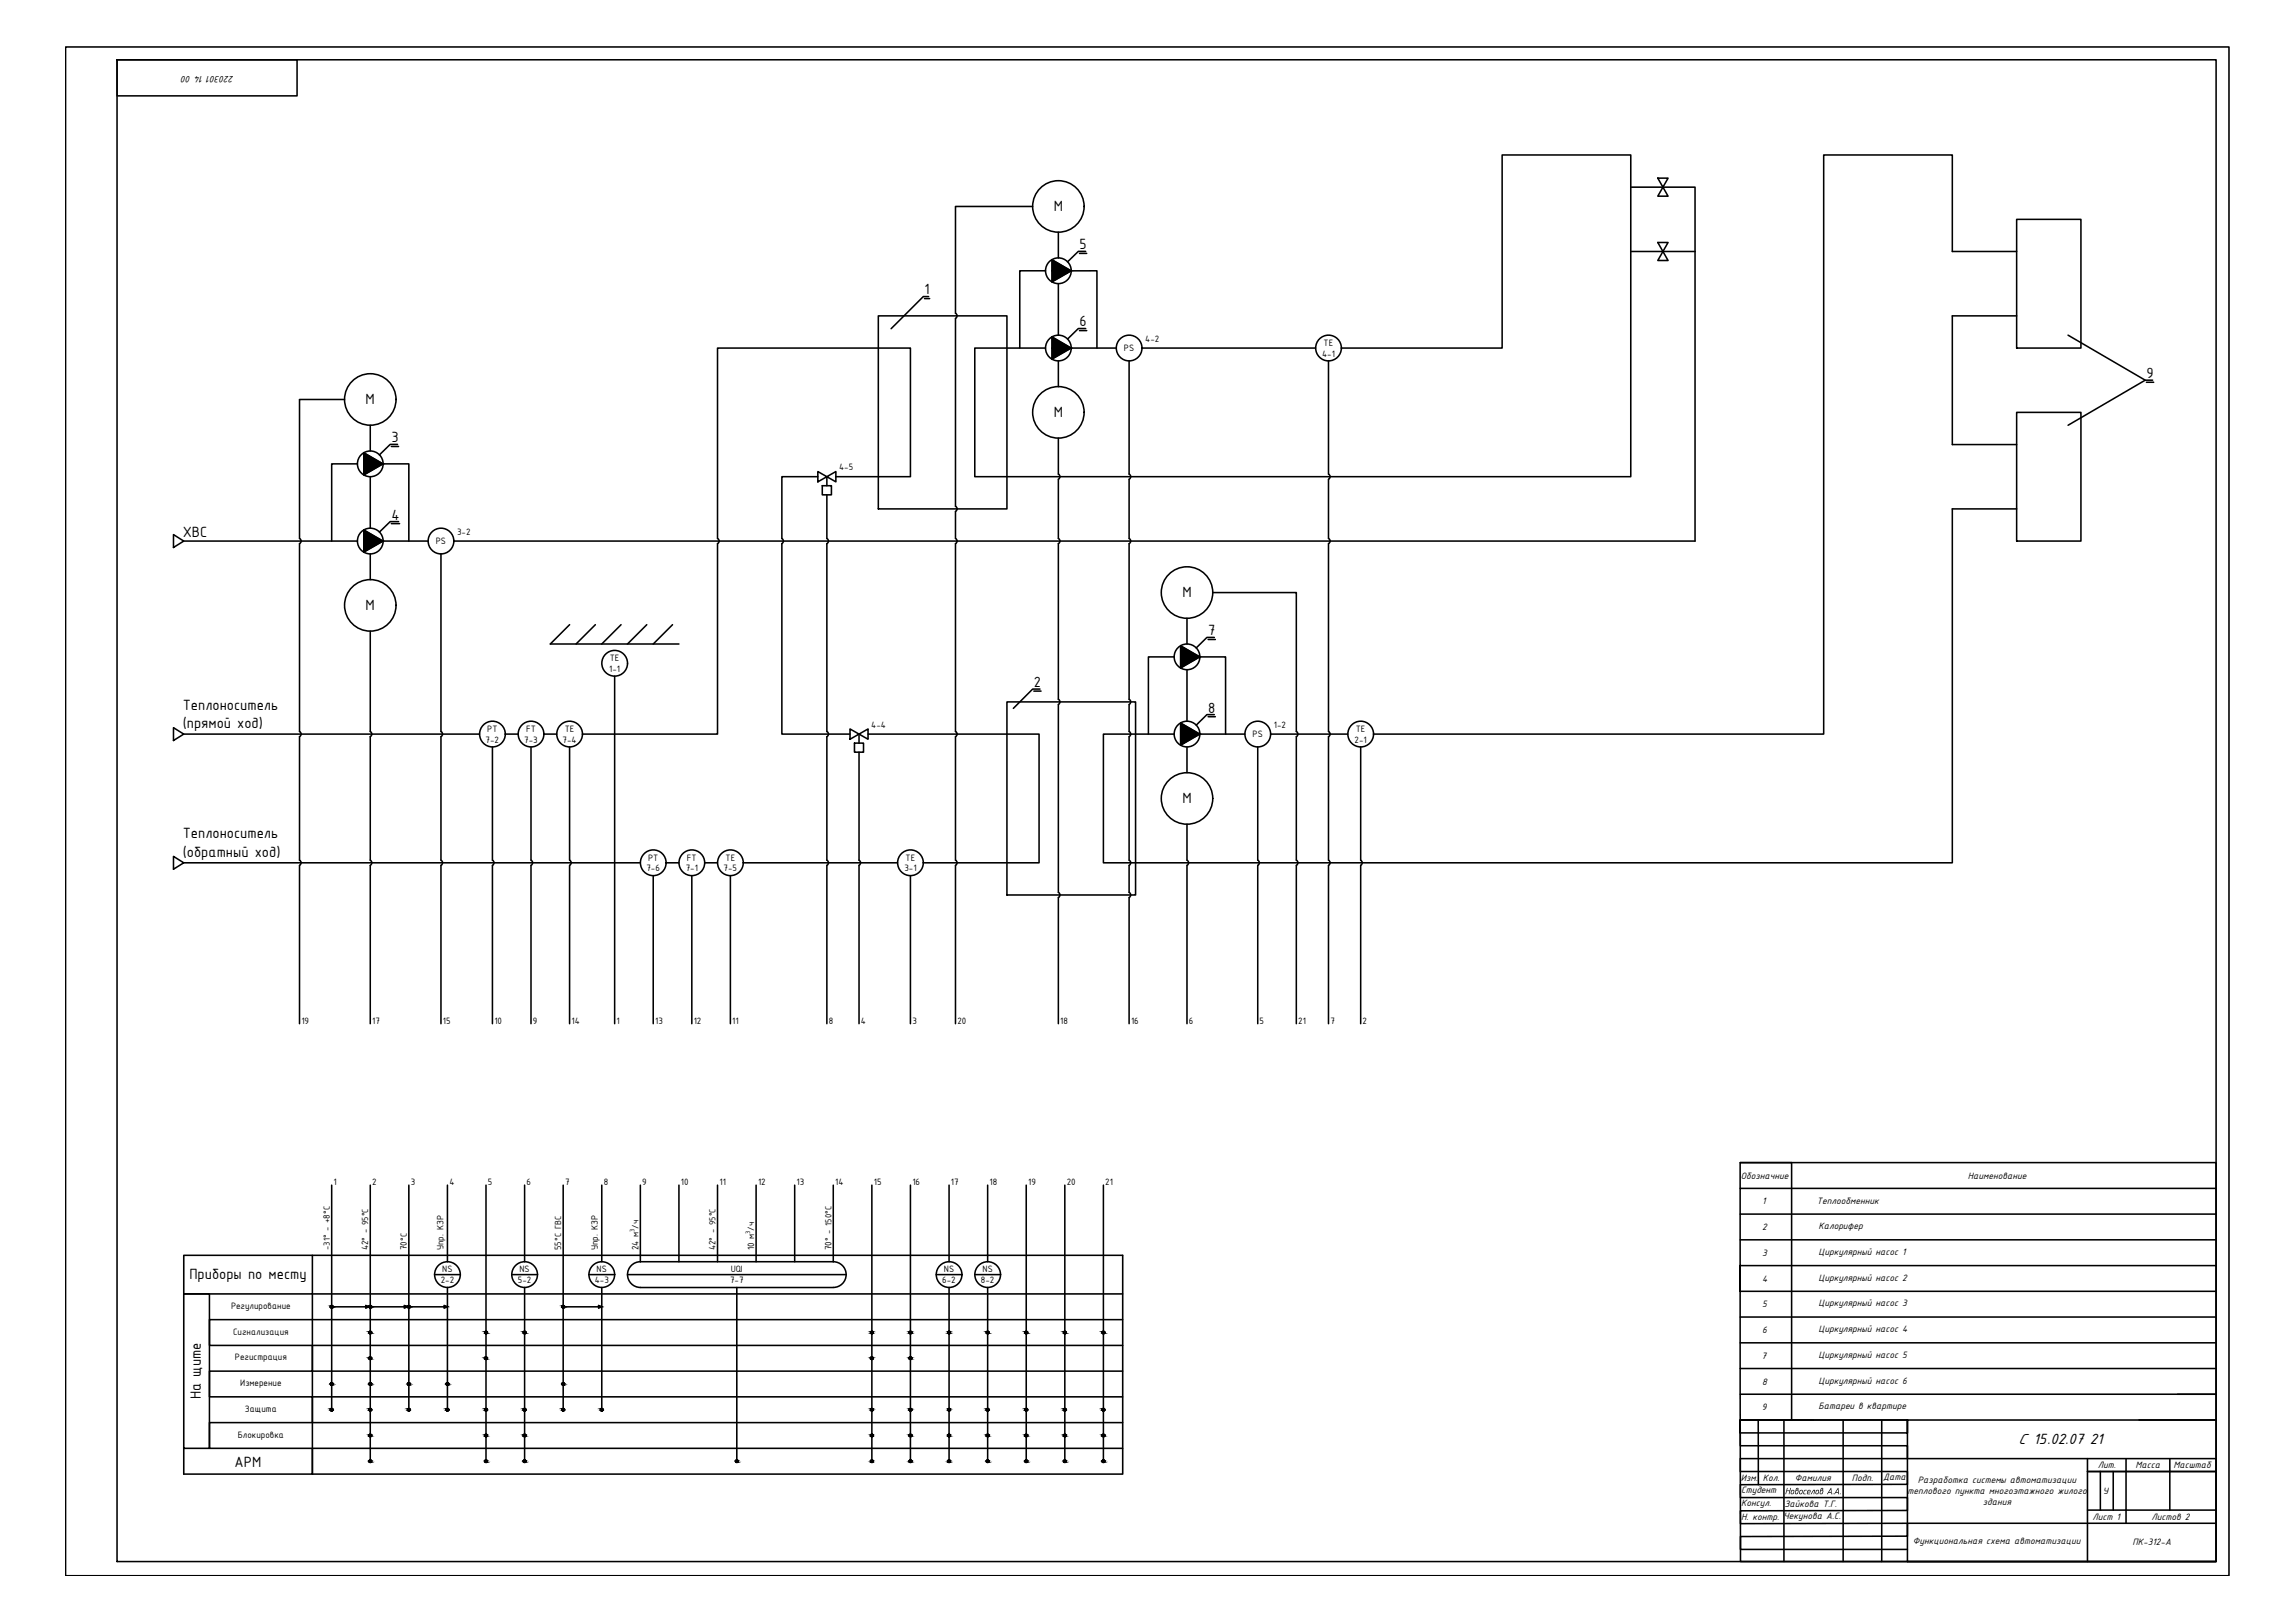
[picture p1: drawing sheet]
<svg xmlns="http://www.w3.org/2000/svg" width="841mm" height="594mm" viewBox="0 0 841 594" stroke-linecap="round" stroke-linejoin="round" font-family="sans-serif">
<defs><g id="words">
<g font-size="5.9">
<text x="386.2" y="77.3">М</text>
<text x="395.6" y="91.3">5</text>
<text x="338.8" y="107.9">1</text>
<text x="395.6" y="119.6">6</text>
<text x="786.6" y="138.5">9</text>
<text x="134" y="148">М</text>
<text x="386.2" y="152.7">М</text>
<text x="143.4" y="162">3</text>
<text x="143.4" y="190.3">4</text>
<text x="67" y="196.8">ХВС</text>
<text x="433.3" y="218.7">М</text>
<text x="134" y="223.4">М</text>
<text x="442.7" y="232.7">7</text>
<text x="378.9" y="251.6">2</text>
<text x="67" y="259.9">Теплоноситель</text>
<text x="442.7" y="261">8</text>
<text x="67" y="266.6">(прямой ход)</text>
<text x="433.3" y="294.1">М</text>
<text x="67" y="307.1">Теплоноситель</text>
<text x="67" y="313.7">(обратный ход)</text>
<text x="69.4" y="468.4">Приборы по месту</text>
<text x="73.6" y="512.6" transform="rotate(-90 73.6 512.6)">На щите</text>
<text x="739.5" y="528.9">C 15.02.07 21</text>
<text x="86" y="537.3">АРМ</text>
</g>
<g font-size="3.7">
<text x="85.7" y="27.8" transform="rotate(-180 85.7 27.8)">220301 14 00</text>
<text x="419.7" y="125.1">4-2</text>
<text x="411.9" y="128.6">PS</text>
<text x="484.5" y="130.6">4-1</text>
<text x="485.1" y="126.7">TE</text>
<text x="307.5" y="172.2">4-5</text>
<text x="167.5" y="195.8">3-2</text>
<text x="159.7" y="199.3">PS</text>
<text x="223.5" y="242.2">TE</text>
<text x="223.2" y="246.1">1-1</text>
<text x="178.6" y="268.1">PT</text>
<text x="192.8" y="268.1">FT</text>
<text x="207" y="268.1">TE</text>
<text x="319.3" y="266.5">4-4</text>
<text x="466.8" y="266.5">1-2</text>
<text x="496.9" y="268.1">TE</text>
<text x="178" y="272">7-2</text>
<text x="192.1" y="272">7-3</text>
<text x="206.1" y="272">7-4</text>
<text x="459" y="270.1">PS</text>
<text x="496.4" y="272">2-1</text>
<text x="237.5" y="315.2">PT</text>
<text x="251.7" y="315.2">FT</text>
<text x="265.9" y="315.2">TE</text>
<text x="331.9" y="315.2">TE</text>
<text x="236.9" y="319.1">7-6</text>
<text x="251.3" y="319.1">7-1</text>
<text x="265.2" y="319.1">7-5</text>
<text x="331.4" y="319.1">3-1</text>
<text x="110.5" y="374.9">19</text>
<text x="136.4" y="374.9">17</text>
<text x="162.3" y="374.9">15</text>
<text x="181.2" y="374.9">10</text>
<text x="195.3" y="374.9">9</text>
<text x="209.5" y="374.9">14</text>
<text x="225.9" y="374.9">1</text>
<text x="240.1" y="374.9">13</text>
<text x="254.2" y="374.9">12</text>
<text x="268.4" y="374.9">11</text>
<text x="303.7" y="374.9">8</text>
<text x="315.5" y="374.9">4</text>
<text x="334.4" y="374.9">3</text>
<text x="350.8" y="374.9">20</text>
<text x="388.6" y="374.9">18</text>
<text x="414.5" y="374.9">16</text>
<text x="435.7" y="374.9">6</text>
<text x="461.6" y="374.9">5</text>
<text x="475.8" y="374.9">21</text>
<text x="487.5" y="374.9">7</text>
<text x="499.3" y="374.9">2</text>
<text x="637.9" y="431.7">Обозначние</text>
<text x="721.2" y="431.7">Наименование</text>
<text x="122.2" y="433.8">1</text>
<text x="136.4" y="433.8">2</text>
<text x="150.5" y="433.8">3</text>
<text x="164.7" y="433.8">4</text>
<text x="178.8" y="433.8">5</text>
<text x="192.9" y="433.8">6</text>
<text x="207.1" y="433.8">7</text>
<text x="221.2" y="433.8">8</text>
<text x="235.4" y="433.8">9</text>
<text x="249.5" y="433.8">10</text>
<text x="263.7" y="433.8">11</text>
<text x="277.8" y="433.8">12</text>
<text x="291.9" y="433.8">13</text>
<text x="306.1" y="433.8">14</text>
<text x="320.2" y="433.8">15</text>
<text x="334.4" y="433.8">16</text>
<text x="348.5" y="433.8">17</text>
<text x="362.6" y="433.8">18</text>
<text x="376.8" y="433.8">19</text>
<text x="390.9" y="433.8">20</text>
<text x="405.1" y="433.8">21</text>
<text x="645.7" y="441.1">1</text>
<text x="665.8" y="441.1">Теплообменник</text>
<text x="645.8" y="450.6">2</text>
<text x="666.4" y="450.2">Калорифер</text>
<text x="135" y="457.9" transform="rotate(-90 135 457.9)">42° - 95°C</text>
<text x="149.1" y="457.9" transform="rotate(-90 149.1 457.9)">70°C</text>
<text x="162.5" y="457.9" transform="rotate(-90 162.5 457.9)">Упр. КЗР</text>
<text x="205.7" y="457.9" transform="rotate(-90 205.7 457.9)">55°C ГВС</text>
<text x="219.1" y="457.9" transform="rotate(-90 219.1 457.9)">Упр. КЗР</text>
<text x="234" y="457.9" transform="rotate(-90 234 457.9)">24 м /ч</text>
<text x="262.2" y="457.9" transform="rotate(-90 262.2 457.9)">42° - 95°C</text>
<text x="276.4" y="457.9" transform="rotate(-90 276.4 457.9)">10 м /ч</text>
<text x="304.7" y="457.9" transform="rotate(-90 304.7 457.9)">70° - 150°C</text>
<text x="645.8" y="460">3</text>
<text x="666.4" y="459.6">Циркулярный насос 1</text>
<text x="162.1" y="466.1">NS</text>
<text x="190.4" y="466.1">NS</text>
<text x="218.6" y="466.1">NS</text>
<text x="267.8" y="466.1">UQI</text>
<text x="345.9" y="466.1">NS</text>
<text x="360.1" y="466.1">NS</text>
<text x="161.5" y="470">2-2</text>
<text x="189.8" y="470">5-2</text>
<text x="217.9" y="470">4-3</text>
<text x="267.5" y="470">7-7</text>
<text x="345.3" y="470">6-2</text>
<text x="359.5" y="470">8-2</text>
<text x="645.8" y="469.4">4</text>
<text x="666.4" y="469.1">Циркулярный насос 2</text>
<text x="84.7" y="479.5">Регулирование</text>
<text x="645.8" y="478.8">5</text>
<text x="666.4" y="478.5">Циркулярный насос 3</text>
<text x="85.4" y="489">Сигнализация</text>
<text x="645.8" y="488.3">6</text>
<text x="666.4" y="487.9">Циркулярный насос 4</text>
<text x="645.5" y="497.7">7</text>
<text x="666.4" y="497.3">Циркулярный насос 5</text>
<text x="86.1" y="498.3">Регистрация</text>
<text x="88" y="507.7">Измерение</text>
<text x="645.7" y="507.1">8</text>
<text x="666.4" y="506.8">Циркулярный насос 6</text>
<text x="89.8" y="517.3">Защита</text>
<text x="645.7" y="516.6">9</text>
<text x="666.4" y="516.2">Батареи в квартире</text>
<text x="87.1" y="526.6">Блокировка</text>
<text x="768.8" y="537.6">Лит.</text>
<text x="782.6" y="537.6">Масса</text>
<text x="796.6" y="537.6">Масштаб</text>
<text x="638" y="542.4">Изм.</text>
<text x="646" y="542.4">Кол.</text>
<text x="657.7" y="542.4">Фамилия</text>
<text x="678.6" y="542.4">Подп.</text>
<text x="690.1" y="542.2">Дата</text>
<text x="702.8" y="543.2">Разработка системы автоматизации</text>
<text x="638" y="546.9">Студент</text>
<text x="638.1" y="551.6">Консул.</text>
<text x="654" y="547.3">Новоселов А.А.</text>
<text x="699.1" y="547.1">теплового пункта многоэтажного жилого</text>
<text x="726.6" y="551.1">здания</text>
<text x="770.6" y="547.2">У</text>
<text x="638.1" y="556.9">Н. контр. Чекунова А.С.</text>
<text x="653.9" y="552.1">Зайкова Т.Г.</text>
<text x="766.8" y="556.6">Лист 1</text>
<text x="788.5" y="556.6">Листов 2</text>
<text x="701" y="565.6">Функциональная схема автоматизации</text>
<text x="781.5" y="566">ПК-312-А</text>
</g>
<text font-size="3.5" x="120.8" y="457.9" transform="rotate(-90 120.8 457.9)">-31° - +8°C</text>
<g font-size="2.6">
<text x="232.5" y="451.2" transform="rotate(-90 232.5 451.2)">3</text>
<text x="274.9" y="451.9" transform="rotate(-90 274.9 451.9)">3</text>
</g>
</g></defs>
<!-- layer: Main -->
<g fill="none" stroke="#000" stroke-width=".57">
<path d="M24 17.2h792.8v559.9h-792.8zM42.9 21.9h769.2v550h-769.2zM42.9 21.9h66v13.2h-66zM597.6 68.6h23.6v129.6h-454.9M607.5 65.2h3.8l-3.8 6.7h3.8zM383.1 99.2h-9.4v28.3M385.5 95.1l7.1 4.1-7.1 4.1zM387.8 85v9.5M392.6 99.2h9.4v28.3M597.6 92.1h23.6M607.5 88.8h3.8l-3.8 6.6h3.8zM739 92.1h-23.6v-35.3h-47.1v212.1h-165"/>
<path d="M739 80.3h23.6v47.2h-23.6zM321.9 115.7h47.1v70.7h-47.1zM387.8 103.9v18.9M739 115.7h-23.6v47.1h23.6M383.1 127.5h-25.9v47.1h240.4v-117.8h-47.1v70.7h-58.9M385.5 123.4l7.1 4.1-7.1 4zM387.8 132.2v9.4M392.6 127.5h16.5M418.5 127.5h63.6M135.7 155.8v9.4M739 151h23.6v47.2h-23.6zM131 169.9h-9.5v28.3"/>
<path d="M133.3 165.8l7.1 4.1-7.1 4.1zM135.7 174.6v18.9M140.4 169.9h9.4v28.3M299.7 174.6h-13.2v22.6a1.05 1.05 0 0 1 0 1.9v69.8h25M299.7 172.7l6.6 3.8v-3.8l-6.6 3.8zM301.3 177.9h3.4v3.3h-3.4zM303 174.6v3.3M306.3 174.6h27.3v-47.1h-70.7l.1 69.7a1.05 1.05 0 0 1 .5 1 1.05 1.05 0 0 1-.6 .9v69.8h-49.4M63.6 195.8l3.7 2.4-3.7 2.3zM67.3 198.2h63.7M133.3 194.1l7.1 4.1-7.1 4zM140.4 198.2h16.5"/>
<path d="M739 186.4h-23.6v129.6h-311v-47.1h25.9M135.7 202.9v9.4M208.7 228.8l-7 7.1h47.1M218.2 228.8l-7.1 7.1M227.6 228.8l-7.1 7.1M237 228.8l-7.1 7.1M246.5 228.8l-7.1 7.1M432.6 236.5l7.1 4.1-7.1 4.1zM435 226.5v9.4M369 257.1h47.1v70.7h-47.1zM430.3 240.6h-9.5v28.3M435 245.3v18.9"/>
<path d="M439.7 240.6h9.4v28.3M63.6 266.5l3.7 2.4-3.7 2.3zM67.3 268.9h108.4M185.2 268.9h4.7M199.3 268.9h4.7M311.5 267l6.6 3.8v-3.8l-6.6 3.8zM313.1 272.2h3.3v3.3h-3.3zM314.8 268.9v3.3M318.1 268.9h62.7v47.1h-42.4M432.6 264.8l7.1 4.1-7.1 4.1zM435 273.6v9.4M439.7 268.9h16.5"/>
<path d="M465.6 268.9h28.3M63.6 313.7l3.7 2.3-3.7 2.4zM67.3 316h167.4M244.1 316h4.7M258.2 316h4.7M272.4 316h56.5M121.5 434.1v44M135.7 434.1v101.1M149.8 434.1v44M164 434.1v28M178.1 434.1v101.1M192.2 434.1v28"/>
<path d="M206.4 434.1v81.8M220.5 434.1v28M234.7 434.1v28h70.7M248.8 434.1v28M262.9 434.1v28M277.1 434.1v28M291.2 434.1v28M305.4 434.1v28M319.5 434.1v101.1M333.6 434.1v101.1M347.8 434.1v28M361.9 434.1v28"/>
<path d="M376.1 434.1v101.1M390.2 434.1v101.1M404.4 434.1v101.1M637.7 435.3v-9.5h174.4v9.5M637.7 425.8h18.9v94.3M67.3 459.8h47.2v14.1h-47.2zM114.5 459.8h296.9v80.1h-296.9v-9.4h-37.7v-9.4h37.7v-9.5h-37.7v-9.4h37.7v-9.4h-37.7v-9.5h334.6M637.7 444.7v75.4M637.7 454.1h174.4M812.1 444.7h-174.4v-9.4h174.4v84.8h-28.3M121.5 479.1v36.8M122 478.6h12"/>
<path d="M134 478.1l1.2 .5-1.2 .5zM136.2 478.6h12M148.2 478.1l1.1 .5-1.1 .5zM149.8 479.1v36.8M150.3 478.6h12.5M159.2 466.8h9.5M162.8 478.1l1.2 .5-1.2 .5zM164 471.6v44.7M187.5 466.8h9.5M192.2 471.6v63.6M206.8 478.6h12.5M215.8 466.8h9.4"/>
<path d="M219.3 478.1l1.2 .5-1.2 .5zM220.5 471.6v44.3M229.9 466.8h80.2M234.7 462.1a4.7 4.7 0 0 0-4.7 4.7 4.7 4.7 0 0 0 4.7 4.7M270 471.6v63.6M305.4 462.1a4.7 4.7 0 0 1 4.7 4.7 4.7 4.7 0 0 1-4.7 4.7l-70.7 .1M343.1 466.8h9.4M347.8 471.6v63.6M357.2 466.8h9.4M361.9 471.6v63.6M411.4 473.9h-296.9v66h-47.2v-66h9.5v56.6h-9.5M637.7 463.5h174.4"/>
<path d="M637.7 473h174.4M114.5 492.8h296.9M637.7 482.4h174.4M637.7 491.8h174.4M114.5 502.2h296.9M114.5 511.6h296.9M637.7 501.2h174.4M637.7 510.7h174.4M114.5 521.1h296.9M114.5 530.5h296.9M637.7 520.1l.1 51.8h174.3v-51.8h-174.4v4.7h61.3v-4.7v51.8h113.1v-37.7h-113.1M637.7 520.1h61.3"/>
<path d="M637.7 520.1h26.9M637.7 524.8v4.7h61.3v4.7h-61.3v4.8h61.3v4.7l-61.2 .1v4.7h61.2v4.7l-61.2 .2v4.7l61.2-.2v4.7l-61.2 .2v4.7h61.2M644.3 520.1l.1 23.7M653.7 520.1v51.8M675.4 520.1v51.8M689.6 520.1v51.8M765 534.2v37.7M765 539h47.1zM769.7 539v14.1M774.4 539v14.1M779.1 534.2v23.7M795.2 534.2v18.9"/>
<path d="M699 557.9h113.1M765 553.1h47.1"/>
<circle cx="387.9" cy="75.6" r="9.4"/>
<circle cx="387.9" cy="99.2" r="4.7"/>
<circle cx="387.9" cy="127.5" r="4.7"/>
<circle cx="413.8" cy="127.5" r="4.7"/>
<circle cx="486.9" cy="127.5" r="4.7"/>
<circle cx="135.7" cy="146.3" r="9.4"/>
<circle cx="387.9" cy="151" r="9.4"/>
<circle cx="135.7" cy="169.9" r="4.7"/>
<circle cx="135.7" cy="198.2" r="4.7"/>
<circle cx="161.6" cy="198.2" r="4.7"/>
<circle cx="435" cy="217" r="9.4"/>
<circle cx="135.7" cy="221.7" r="9.4"/>
<circle cx="225.3" cy="242.9" r="4.7"/>
<circle cx="435" cy="240.6" r="4.7"/>
<circle cx="180.5" cy="268.9" r="4.7"/>
<circle cx="194.6" cy="268.9" r="4.7"/>
<circle cx="208.7" cy="268.9" r="4.7"/>
<circle cx="435" cy="268.9" r="4.7"/>
<circle cx="460.9" cy="268.9" r="4.7"/>
<circle cx="498.6" cy="268.9" r="4.7"/>
<circle cx="435" cy="292.4" r="9.4"/>
<circle cx="239.4" cy="316" r="4.7"/>
<circle cx="253.5" cy="316" r="4.7"/>
<circle cx="267.7" cy="316" r="4.7"/>
<circle cx="333.6" cy="316" r="4.7"/>
<circle cx="121.6" cy="478.6" r=".48"/>
<circle cx="135.7" cy="478.6" r=".48"/>
<circle cx="149.8" cy="478.6" r=".48"/>
<circle cx="164" cy="466.8" r="4.7"/>
<circle cx="192.3" cy="466.8" r="4.7"/>
<circle cx="206.4" cy="478.6" r=".48"/>
<circle cx="220.5" cy="466.8" r="4.7"/>
<circle cx="347.8" cy="466.8" r="4.7"/>
<circle cx="361.9" cy="466.8" r="4.7"/>
<circle cx="135.7" cy="497.5" r=".48"/>
<circle cx="135.7" cy="488" r=".48"/>
<circle cx="178.1" cy="497.5" r=".48"/>
<circle cx="178.1" cy="488" r=".48"/>
<circle cx="192.3" cy="488" r=".48"/>
<circle cx="319.5" cy="497.5" r=".48"/>
<circle cx="319.5" cy="488" r=".48"/>
<circle cx="333.6" cy="497.5" r=".48"/>
<circle cx="333.6" cy="488" r=".48"/>
<circle cx="347.8" cy="488" r=".48"/>
<circle cx="361.9" cy="488" r=".48"/>
<circle cx="376.1" cy="488" r=".48"/>
<circle cx="390.2" cy="488" r=".48"/>
<circle cx="404.4" cy="488" r=".48"/>
<circle cx="121.6" cy="516.3" r=".48"/>
<circle cx="121.6" cy="506.9" r=".48"/>
<circle cx="135.7" cy="506.9" r=".48"/>
<circle cx="135.7" cy="516.3" r=".48"/>
<circle cx="149.8" cy="506.9" r=".48"/>
<circle cx="149.8" cy="516.3" r=".48"/>
<circle cx="164" cy="506.9" r=".48"/>
<circle cx="164" cy="516.3" r=".48"/>
<circle cx="178.1" cy="516.3" r=".48"/>
<circle cx="192.3" cy="516.3" r=".48"/>
<circle cx="206.4" cy="516.3" r=".48"/>
<circle cx="206.4" cy="506.9" r=".48"/>
<circle cx="220.5" cy="516.3" r=".48"/>
<circle cx="319.5" cy="516.3" r=".48"/>
<circle cx="333.6" cy="516.3" r=".48"/>
<circle cx="347.8" cy="516.3" r=".48"/>
<circle cx="361.9" cy="516.3" r=".48"/>
<circle cx="376.1" cy="516.3" r=".48"/>
<circle cx="390.2" cy="516.3" r=".48"/>
<circle cx="404.4" cy="516.3" r=".48"/>
<circle cx="135.7" cy="525.8" r=".48"/>
<circle cx="135.7" cy="535.2" r=".48"/>
<circle cx="178.1" cy="525.8" r=".48"/>
<circle cx="178.1" cy="535.2" r=".48"/>
<circle cx="192.3" cy="525.8" r=".48"/>
<circle cx="192.3" cy="535.2" r=".48"/>
<circle cx="270" cy="535.2" r=".48"/>
<circle cx="319.5" cy="525.8" r=".48"/>
<circle cx="319.5" cy="535.2" r=".48"/>
<circle cx="333.6" cy="525.8" r=".48"/>
<circle cx="333.6" cy="535.2" r=".48"/>
<circle cx="347.8" cy="525.8" r=".48"/>
<circle cx="347.8" cy="535.2" r=".48"/>
<circle cx="361.9" cy="525.8" r=".48"/>
<circle cx="361.9" cy="535.2" r=".48"/>
<circle cx="376.1" cy="525.8" r=".48"/>
<circle cx="376.1" cy="535.2" r=".48"/>
<circle cx="390.2" cy="525.8" r=".48"/>
<circle cx="390.2" cy="535.2" r=".48"/>
<circle cx="404.4" cy="525.8" r=".48"/>
<circle cx="404.4" cy="535.2" r=".48"/>
</g>
<!-- layer: Size -->
<g fill="none" stroke="#000" stroke-width=".57">
<path d="M378.4 75.6h-28.3v39.1a1.05 1.05 0 0 1 .6 1 1.05 1.05 0 0 1-.5 .9l-.1 68.9a1.03 1.03 0 0 1 .6 .9 1.03 1.03 0 0 1-.5 .9l-.1 9.9a1.05 1.05 0 0 1 .6 1 1.05 1.05 0 0 1-.5 .9l-.1 68.8M413.8 132.2v41.5M486.8 132.2v41.5M126.2 146.3h-16.4v50.9a1.05 1.05 0 0 1 .5 1 1.05 1.05 0 0 1-.5 .9v68.8M387.8 160.5v13.2M387.8 175.5v21.7M387.9 173.6a1.05 1.05 0 0 1 .5 1 1.05 1.05 0 0 1-.5 .9M413.8 175.5v21.7M413.8 173.6a1.05 1.05 0 0 1 .6 1 1.05 1.05 0 0 1-.6 .9M486.9 173.6a1.06 1.06 0 0 1 .5 1 1.06 1.06 0 0 1-.6 .9l.1 21.7a1.05 1.05 0 0 1 .5 1 1.05 1.05 0 0 1-.5 .9l-.1 68.8M303 181.2v16M303 199.1v68.8"/>
<path d="M303 197.2a1.05 1.05 0 0 1 .6 1 1.05 1.05 0 0 1-.6 .9M387.8 199.1v57.1M387.9 197.2a1.05 1.05 0 0 1 .5 1 1.05 1.05 0 0 1-.5 .9M413.8 199.1v57.1M413.8 197.2a1.05 1.05 0 0 1 .6 1 1.05 1.05 0 0 1-.6 .9M161.6 202.9v65M444.4 217h30.7v50.9M135.7 231.2v36.7M225.2 247.7v127.2M387.8 258v68.8M387.9 256.1a1.05 1.05 0 0 1 .5 1 1.05 1.05 0 0 1-.5 .9M413.8 258v9.9"/>
<path d="M413.8 256.1a1.05 1.05 0 0 1 .6 1 1.05 1.05 0 0 1-.6 .9M109.8 267.9a1.05 1.05 0 0 1 .5 1 1.05 1.05 0 0 1-.5 .9v45.3a1.05 1.05 0 0 1 .5 .9 1.05 1.05 0 0 1-.5 .9M135.7 267.9a1.07 1.07 0 0 1 0 1.9v45.3a1.05 1.05 0 0 1 .6 .9 1.05 1.05 0 0 1-.6 .9M161.6 267.9a1.05 1.05 0 0 1 .6 1 1.05 1.05 0 0 1-.6 .9v45.3a1.05 1.05 0 0 1 .6 .9 1.05 1.05 0 0 1-.6 .9M180.5 273.6v41.5a1.05 1.05 0 0 1 .5 .9 1.05 1.05 0 0 1-.5 .9M194.6 273.6v41.5a1.05 1.05 0 0 1 .6 .9 1.05 1.05 0 0 1-.6 .9M208.7 273.6v41.5M303 269.8v45.3M303 267.9a1.05 1.05 0 0 1 .6 1 1.05 1.05 0 0 1-.6 .9M314.8 275.5v39.6a1.05 1.05 0 0 1 .6 .9 1.05 1.05 0 0 1-.6 .9M350.2 267.9a1.05 1.05 0 0 1 .5 1 1.05 1.05 0 0 1-.5 .9l-.1 45.3a1.05 1.05 0 0 1 .6 .9 1.05 1.05 0 0 1-.5 .9M413.8 269.8v45.3"/>
<path d="M413.8 267.9a1.05 1.05 0 0 1 .6 1 1.05 1.05 0 0 1-.6 .9M460.9 273.6v41.5a1.05 1.05 0 0 1 .6 .9 1.05 1.05 0 0 1-.6 .9M475.1 267.9a1.06 1.06 0 0 1 .5 1 1.06 1.06 0 0 1-.5 .9v45.3a1.05 1.05 0 0 1 .5 .9 1.05 1.05 0 0 1-.5 .9M486.9 267.9a1.06 1.06 0 0 1 .5 1 1.06 1.06 0 0 1-.6 .9l.1 45.3a1.05 1.05 0 0 1 .5 .9 1.05 1.05 0 0 1-.5 .9M498.6 273.6v41.5a1.05 1.05 0 0 1 .6 .9 1.05 1.05 0 0 1-.6 .9M109.8 317v57.9M135.7 317v57.9M161.6 317v57.9M180.5 317v57.9M194.6 317v57.9M208.7 317v57.9M208.7 315.1a1.05 1.05 0 0 1 .6 .9 1.05 1.05 0 0 1-.6 .9"/>
<path d="M303 317v57.9M303 315.1a1.05 1.05 0 0 1 .6 .9 1.05 1.05 0 0 1-.6 .9M314.8 317v57.9M350.1 317v57.9M413.8 317v9.8M413.8 315.1a1.05 1.05 0 0 1 .6 .9 1.05 1.05 0 0 1-.6 .9M435 301.9v13.2a1.05 1.05 0 0 1 .6 .9 1.05 1.05 0 0 1-.6 .9M435 317v57.9M460.9 317v57.9M475.1 317v57.9M486.8 317v57.9M498.6 317v57.9"/>
<path d="M239.4 320.7v54.2M253.5 320.7v54.2M267.7 320.7v54.2M333.6 320.7v54.2M387.8 328.7v46.2M387.9 326.9a1.05 1.05 0 0 1 .5 .9 1.05 1.05 0 0 1-.5 .9M413.8 328.7v46.2M413.8 326.9a1.05 1.05 0 0 1 .6 .9 1.05 1.05 0 0 1-.6 .9"/>
</g>
<!-- layer: Text -->
<g fill="none" stroke="#000" stroke-width=".57">
<path d="M395.6 92.8h2.6M397.9 92.1h-2.7l-4 3.8M338.8 109.4h1.9M340.3 108.6h-1.9l-11.8 11.8M395.6 121.1h2.6M397.9 120.3h-2.7l-4 3.9M757.9 122.8l28.2 16.4M788.8 139.2h-2.7l-28.2 16.6M786.6 140h2.6M143.4 163.5h2.7M145.7 162.8h-2.7l-3.9 3.8M143.4 191.8h3"/>
<path d="M146.1 191h-3.1l-3.9 3.9M442.7 234.2h2.7M445 233.5h-2.7l-3.9 3.8M378.9 253.1h2.6M381.1 252.4h-2.7l-7 7.1M442.7 262.5h2.7M445 261.7h-2.7l-3.9 3.9"/>
</g>
<!-- layer: Main -->
<g fill="#000" stroke="#000" stroke-width=".37">
<path d="M121.4 478.2h.3zM121.4 479.1h.3zM135.6 478.2h.2zM135.6 479.1h.2zM149.7 478.2h.3zM149.7 479.1h.3zM206.3 478.2h.2zM206.3 479.1h.2zM135.6 487.6h.2zM135.6 497h.2zM135.6 488.5h.2zM135.6 497.9h.2z"/>
<path d="M178 487.6h.2zM178 497h.2zM178 488.5h.2zM178 497.9h.2zM192.1 487.6h.3zM192.1 488.5h.3zM319.4 497.9h.2zM319.4 488.5h.2zM347.6 487.6h.3zM361.8 487.6h.3zM361.8 488.5h.3zM375.9 487.6h.3z"/>
<path d="M375.9 488.5h.3zM390.1 487.6h.2zM390.1 488.5h.2zM404.2 487.6h.3zM404.2 488.5h.3zM121.4 515.9h.3zM121.4 506.4h.3zM121.4 516.8h.3zM121.4 507.4h.3zM135.6 506.4h.2zM135.6 515.9h.2zM135.6 507.4h.2z"/>
<path d="M135.6 516.8h.2zM149.7 506.4h.3zM149.7 515.9h.3zM149.7 507.4h.3zM149.7 516.8h.3zM163.8 515.9h.3zM163.8 506.4h.3zM163.8 516.8h.3zM163.8 507.4h.3zM178 515.9h.2zM178 516.8h.2zM192.1 515.9h.3z"/>
<path d="M192.1 516.8h.3zM206.3 515.9h.2zM206.3 506.4h.2zM206.3 516.8h.2zM206.3 507.4h.2zM220.4 515.9h.2zM220.4 516.8h.2zM319.4 516.8h.2zM347.6 515.9h.3zM361.8 515.9h.3zM361.8 516.8h.3zM375.9 515.9h.3z"/>
<path d="M375.9 516.8h.3zM390.1 515.9h.2zM390.1 516.8h.2zM404.2 515.9h.3zM404.2 516.8h.3zM135.6 525.3h.2zM135.6 534.7h.2zM135.6 526.2h.2zM135.6 535.6h.2zM178 525.3h.2zM178 534.7h.2zM178 526.2h.2z"/>
<path d="M178 535.6h.2zM192.1 525.3h.3zM192.1 534.7h.3zM192.1 526.2h.3zM192.1 535.6h.3zM269.9 534.7h.2zM269.9 535.6h.2zM319.4 535.6h.2zM319.4 526.2h.2zM347.6 525.3h.3zM347.6 534.7h.3zM361.8 525.3h.3z"/>
<path d="M361.8 534.7h.3zM361.8 526.2h.3zM361.8 535.6h.3zM375.9 525.3h.3zM375.9 534.7h.3zM375.9 526.2h.3zM375.9 535.6h.3zM390.1 525.3h.2zM390.1 534.7h.2zM390.1 526.2h.2zM390.1 535.6h.2zM404.2 525.3h.3z"/>
<path d="M404.2 534.7h.3zM404.2 526.2h.3zM404.2 535.6h.3z"/>
<path d="M385.5 95.1l7.1 4.1h-7.1zM385.5 99.2v4.1l7.1-4.1z"/>
<path d="M385.5 123.4l7.1 4.1h-7.1zM385.5 127.5v4l7.1-4z"/>
<path d="M133.3 165.8l7.1 4.1h-7.1zM133.3 169.9v4.1l7.1-4.1z"/>
<path d="M133.3 194.1l7.1 4.1h-7.1zM133.3 198.2v4l7.1-4z"/>
<path d="M432.6 236.5l7.1 4.1h-7.1zM432.6 240.6v4.1l7.1-4.1z"/>
<path d="M432.6 264.8l7.1 4.1h-7.1zM432.6 268.9v4.1l7.1-4.1z"/>
<path d="M121.4 478.2h.4zM121.3 478.2h.5z"/>
<path d="M121.3 478.2l.5 .1zM121.2 478.3h.6z"/>
<path d="M121.3 479.1h.5zM121.3 479.1h.4z"/>
<path d="M121.2 478.3h.7zM121.2 478.3h.7z"/>
<path d="M121.2 479h.6zM121.2 479l.6 .1z"/>
<path d="M121.2 478.3l.7 .1zM121.2 478.3l.7 .1z"/>
<path d="M121.2 479h.7zM121.2 479h.6z"/>
<path d="M121.1 478.4l.9 .1zM121.1 478.4l.9 .1z"/>
<path d="M121.1 478.9h.8zM121.1 478.9l.8 .1z"/>
<path d="M121.1 478.5l.9 .1zM121.1 478.5l.9 .1z"/>
<path d="M121.1 478.8h.9zM121.1 478.8l.8 .1z"/>
<path d="M121.1 478.6h.9zM121.1 478.6h.9z"/>
<path d="M121.1 478.7h.9zM121.1 478.7l.9 .1z"/>
<path d="M121.1 478.6h.9zM121.1 478.6l.9 .1z"/>
<path d="M134 478.1l1.2 .5h-1.2zM134 478.6v.5l1.2-.5z"/>
<path d="M135.6 478.2h.3zM135.5 478.2h.4z"/>
<path d="M135.5 478.2l.5 .1zM135.4 478.3h.6z"/>
<path d="M135.5 479.1h.4zM135.5 479.1h.3z"/>
<path d="M135.4 478.3h.6zM135.4 478.3h.6z"/>
<path d="M135.4 479h.6zM135.4 479l.5 .1z"/>
<path d="M135.3 478.3l.8 .1zM135.3 478.3l.8 .1z"/>
<path d="M135.3 479h.7zM135.3 479h.7z"/>
<path d="M135.3 478.4l.8 .1zM135.3 478.4l.8 .1z"/>
<path d="M135.3 478.9h.8zM135.3 478.9l.7 .1z"/>
<path d="M135.2 478.5l1 .1zM135.2 478.5l1 .1z"/>
<path d="M135.2 478.8h.9zM135.2 478.8l.9 .1z"/>
<path d="M135.2 478.6h1zM135.2 478.6h1z"/>
<path d="M135.2 478.6l1 .1zM135.2 478.6l1 .1z"/>
<path d="M135.2 478.7h1zM135.2 478.7l.9 .1z"/>
<path d="M148.2 478.1l1.1 .5h-1.1zM148.2 478.6v.5l1.1-.5z"/>
<path d="M149.7 478.2h.3zM149.6 478.2h.4z"/>
<path d="M149.6 478.2l.5 .1zM149.5 478.3h.6z"/>
<path d="M149.6 479.1h.4zM149.6 479.1h.4z"/>
<path d="M149.5 478.3h.7zM149.5 478.3h.7z"/>
<path d="M149.5 479h.6zM149.5 479l.5 .1z"/>
<path d="M149.5 478.3l.7 .1zM149.5 478.3l.7 .1z"/>
<path d="M149.5 479h.7zM149.5 479h.6z"/>
<path d="M149.4 478.4l.8 .1zM149.4 478.4l.8 .1z"/>
<path d="M149.4 478.9h.8zM149.4 478.9l.8 .1z"/>
<path d="M149.4 478.5l.9 .1zM149.4 478.5l.9 .1z"/>
<path d="M149.4 478.8h.8zM149.4 478.8l.8 .1z"/>
<path d="M149.4 478.6h.9zM149.4 478.6h.9z"/>
<path d="M149.3 478.6l1 .1zM149.3 478.6l1 .1z"/>
<path d="M149.4 478.7h.9zM149.4 478.7l.8 .1z"/>
<path d="M162.8 478.1l1.2 .5h-1.2zM162.8 478.6v.5l1.2-.5z"/>
<path d="M206.3 478.2h.3zM206.2 478.2h.4z"/>
<path d="M206.2 478.2l.5 .1zM206.1 478.3h.6z"/>
<path d="M206.2 479.1h.4zM206.2 479.1h.3z"/>
<path d="M206.1 478.3h.6zM206.1 478.3h.6z"/>
<path d="M206.1 479h.6zM206.1 479l.5 .1z"/>
<path d="M206 478.3l.8 .1zM206 478.3l.8 .1z"/>
<path d="M206 479h.7zM206 479h.7z"/>
<path d="M206 478.4l.8 .1zM206 478.4l.8 .1z"/>
<path d="M206 478.9h.8zM206 478.9l.7 .1z"/>
<path d="M205.9 478.5l.9 .1zM205.9 478.5l.9 .1z"/>
<path d="M205.9 478.8h.9zM205.9 478.8l.9 .1z"/>
<path d="M205.9 478.6h.9zM205.9 478.6h.9z"/>
<path d="M205.9 478.6l.9 .1zM205.9 478.6l.9 .1z"/>
<path d="M205.9 478.7h.9zM205.9 478.7l.9 .1z"/>
<path d="M219.3 478.1l1.2 .5h-1.2zM219.3 478.6v.5l1.2-.5z"/>
<path d="M135.6 487.6h.3zM135.5 487.6h.4z"/>
<path d="M135.6 497h.3zM135.5 497h.4z"/>
<path d="M135.5 487.6l.5 .1zM135.4 487.7h.6z"/>
<path d="M135.5 488.5h.4zM135.5 488.5h.3z"/>
<path d="M135.5 497l.5 .1zM135.4 497.1h.6z"/>
<path d="M135.5 497.9h.4zM135.5 497.9h.3z"/>
<path d="M135.4 487.7h.6zM135.3 487.7h.7z"/>
<path d="M135.4 488.4h.6zM135.4 488.4l.5 .1z"/>
<path d="M135.4 497.1l.6 .1zM135.3 497.2h.7z"/>
<path d="M135.4 497.9h.6zM135.4 497.9h.5z"/>
<path d="M135.3 487.7l.8 .1zM135.3 487.7l.8 .1z"/>
<path d="M135.3 488.4h.7zM135.3 488.4h.7z"/>
<path d="M135.3 497.2h.8zM135.3 497.2h.8z"/>
<path d="M135.3 497.8h.7zM135.3 497.8l.7 .1z"/>
<path d="M135.3 487.8l.8 .1zM135.3 487.8l.8 .1z"/>
<path d="M135.3 488.3h.8zM135.3 488.3l.7 .1z"/>
<path d="M135.3 497.2l.8 .1zM135.3 497.2l.8 .1z"/>
<path d="M135.3 497.7h.8zM135.3 497.7l.7 .1z"/>
<path d="M135.2 487.9l1 .1zM135.2 487.9l1 .1z"/>
<path d="M135.2 488.2h.9zM135.2 488.2l.9 .1z"/>
<path d="M135.2 497.3l1 .1zM135.2 497.3l1 .1z"/>
<path d="M135.2 497.6h.9zM135.2 497.6l.9 .1z"/>
<path d="M135.2 488l1 .1zM135.2 488l1 .1z"/>
<path d="M135.2 488.1h1zM135.2 488.1h1z"/>
<path d="M135.2 488.1h1zM135.2 488.1l.9 .1z"/>
<path d="M135.2 497.4l1 .1zM135.2 497.4l1 .1z"/>
<path d="M135.2 497.5l1 .1zM135.2 497.5l1 .1z"/>
<path d="M135.2 497.6h1zM135.2 497.6h.9z"/>
<path d="M178 487.6h.3zM177.9 487.6h.4z"/>
<path d="M178 497h.3zM177.9 497h.4z"/>
<path d="M177.9 487.6l.5 .1zM177.8 487.7h.6z"/>
<path d="M177.9 488.5h.4zM177.9 488.5h.3z"/>
<path d="M177.9 497l.5 .1zM177.8 497.1h.6z"/>
<path d="M177.9 497.9h.4zM177.9 497.9h.3z"/>
<path d="M177.8 487.7h.6zM177.7 487.7h.7z"/>
<path d="M177.8 488.4h.6zM177.8 488.4l.5 .1z"/>
<path d="M177.8 497.1l.6 .1zM177.7 497.2h.7z"/>
<path d="M177.8 497.9h.6zM177.8 497.9h.5z"/>
<path d="M177.7 487.7l.8 .1zM177.7 487.7l.8 .1z"/>
<path d="M177.7 488.4h.7zM177.7 488.4h.7z"/>
<path d="M177.7 497.2h.8zM177.7 497.2h.8z"/>
<path d="M177.7 497.8h.7zM177.7 497.8l.7 .1z"/>
<path d="M177.7 487.8l.8 .1zM177.7 487.8l.8 .1z"/>
<path d="M177.7 488.3h.8zM177.7 488.3l.7 .1z"/>
<path d="M177.7 497.2l.8 .1zM177.7 497.2l.8 .1z"/>
<path d="M177.7 497.7h.8zM177.7 497.7l.7 .1z"/>
<path d="M177.7 487.9l.9 .1zM177.7 487.9l.9 .1z"/>
<path d="M177.7 488.2h.8zM177.7 488.2l.8 .1z"/>
<path d="M177.7 497.3l.9 .1zM177.7 497.3l.9 .1z"/>
<path d="M177.7 497.6h.8zM177.7 497.6l.8 .1z"/>
<path d="M177.6 488l1 .1zM177.6 488l1 .1z"/>
<path d="M177.6 488.1h1zM177.6 488.1h1z"/>
<path d="M177.6 488.1h1zM177.6 488.1l.9 .1z"/>
<path d="M177.6 497.4l1 .1zM177.6 497.4l1 .1z"/>
<path d="M177.6 497.5l1 .1zM177.6 497.5l1 .1z"/>
<path d="M177.6 497.6h1zM177.6 497.6h.9z"/>
<path d="M192.1 487.6h.4zM192 487.6h.5z"/>
<path d="M192 487.6l.5 .1zM191.9 487.7h.6z"/>
<path d="M192 488.5h.5zM192 488.5h.4z"/>
<path d="M191.9 487.7h.7zM191.9 487.7h.7z"/>
<path d="M191.9 488.4h.6zM191.9 488.4l.6 .1z"/>
<path d="M191.9 487.7l.7 .1zM191.9 487.7l.7 .1z"/>
<path d="M191.9 488.4h.7zM191.9 488.4h.6z"/>
<path d="M191.8 487.8l.9 .1zM191.8 487.8l.9 .1z"/>
<path d="M191.8 488.3h.8zM191.8 488.3l.8 .1z"/>
<path d="M191.8 487.9l.9 .1zM191.8 487.9l.9 .1z"/>
<path d="M191.8 488.2h.9zM191.8 488.2l.8 .1z"/>
<path d="M191.8 488l.9 .1zM191.8 488l.9 .1z"/>
<path d="M191.8 488.1h.9zM191.8 488.1h.9z"/>
<path d="M191.8 488.1h.9zM191.8 488.1l.9 .1z"/>
<path d="M319.5 497h.1zM319.4 497h.2z"/>
<path d="M319.5 487.6h.1zM319.4 487.6h.2z"/>
<path d="M319.4 497h.3zM319.3 497h.4z"/>
<path d="M319.4 487.6h.3zM319.3 487.6h.4z"/>
<path d="M319.3 497l.5 .1zM319.2 497.1h.6z"/>
<path d="M319.3 497.9h.4zM319.3 497.9h.3z"/>
<path d="M319.3 487.6l.5 .1zM319.2 487.7h.6z"/>
<path d="M319.3 488.5h.4zM319.3 488.5h.3z"/>
<path d="M319.2 497.1l.7 .1zM319.2 497.2h.7z"/>
<path d="M319.2 497.9h.6zM319.2 497.9h.5z"/>
<path d="M319.2 487.7h.7zM319.2 487.7h.7z"/>
<path d="M319.2 488.4h.6zM319.2 488.4l.5 .1z"/>
<path d="M319.2 497.2h.7zM319.2 497.2h.7z"/>
<path d="M319.2 497.8h.7zM319.2 497.8l.6 .1z"/>
<path d="M319.2 487.7l.7 .1zM319.2 487.7l.7 .1z"/>
<path d="M319.2 488.4h.7zM319.2 488.4h.6z"/>
<path d="M319.1 497.2l.8 .1zM319.1 497.2l.8 .1z"/>
<path d="M319.1 497.7h.8zM319.1 497.7l.8 .1z"/>
<path d="M319.1 487.8l.8 .1zM319.1 487.8l.8 .1z"/>
<path d="M319.1 488.3h.8zM319.1 488.3l.8 .1z"/>
<path d="M319.1 497.3l.9 .1zM319.1 497.3l.9 .1z"/>
<path d="M319.1 497.6h.8zM319.1 497.6l.8 .1z"/>
<path d="M319.1 487.9l.9 .1zM319.1 487.9l.9 .1z"/>
<path d="M319.1 488.2h.8zM319.1 488.2l.8 .1z"/>
<path d="M319.1 497.4l.9 .1zM319.1 497.4l.9 .1z"/>
<path d="M319.1 497.6h.9zM319.1 497.6h.8z"/>
<path d="M319.1 488l.9 .1zM319.1 488l.9 .1z"/>
<path d="M319.1 488.1h.9zM319.1 488.1l.8 .1z"/>
<path d="M319 497.5h1zM319 497.5l1 .1z"/>
<path d="M319 488.1h1zM319 488.1h1z"/>
<path d="M333.6 497h.2zM333.5 497h.3z"/>
<path d="M333.6 487.6h.2zM333.5 487.6h.3z"/>
<path d="M333.5 497h.3zM333.4 497h.4z"/>
<path d="M333.5 497.9h.3zM333.5 497.9l.2 .1z"/>
<path d="M333.5 487.6h.3zM333.4 487.6h.4z"/>
<path d="M333.5 488.5h.3zM333.5 488.5h.2z"/>
<path d="M333.4 497l.5 .1zM333.4 497.1h.5z"/>
<path d="M333.4 497.9h.4zM333.4 497.9h.4z"/>
<path d="M333.4 487.6l.5 .1zM333.4 487.7h.5z"/>
<path d="M333.4 488.5h.4zM333.4 488.5h.4z"/>
<path d="M333.4 497.1l.6 .1zM333.3 497.2h.7z"/>
<path d="M333.4 497.9h.5zM333.4 497.9h.4z"/>
<path d="M333.4 487.7h.6zM333.4 487.7h.6z"/>
<path d="M333.4 488.4h.5zM333.4 488.4l.4 .1z"/>
<path d="M333.3 497.2h.7zM333.3 497.2h.7z"/>
<path d="M333.3 497.8h.7zM333.3 497.8l.6 .1z"/>
<path d="M333.3 487.7l.7 .1zM333.3 487.7l.7 .1z"/>
<path d="M333.3 488.4h.7zM333.3 488.4h.6z"/>
<path d="M333.3 497.2l.8 .1zM333.3 497.2l.8 .1z"/>
<path d="M333.3 497.7h.7zM333.3 497.7l.7 .1z"/>
<path d="M333.3 487.8l.8 .1zM333.3 487.8l.8 .1z"/>
<path d="M333.3 488.3h.7zM333.3 488.3l.7 .1z"/>
<path d="M333.2 497.3l.9 .1zM333.2 497.3l.9 .1z"/>
<path d="M333.2 497.6h.9zM333.2 497.6l.8 .1z"/>
<path d="M333.2 487.9l.9 .1zM333.2 487.9l.9 .1z"/>
<path d="M333.2 488.2h.9zM333.2 488.2l.8 .1z"/>
<path d="M333.2 497.4l.9 .1zM333.2 497.4l.9 .1z"/>
<path d="M333.2 497.6h.9zM333.2 497.6h.9z"/>
<path d="M333.2 488l.9 .1zM333.2 488l.9 .1z"/>
<path d="M333.2 488.1h.9zM333.2 488.1l.9 .1z"/>
<path d="M333.2 497.5h.9zM333.2 497.5l.9 .1z"/>
<path d="M333.2 488.1h.9zM333.2 488.1h.9z"/>
<path d="M347.6 487.6h.4zM347.6 487.6h.4z"/>
<path d="M347.6 488.5h.3zM347.6 488.5h.2z"/>
<path d="M347.6 487.6l.5 .1zM347.5 487.7h.6z"/>
<path d="M347.6 488.5h.4zM347.6 488.5h.3z"/>
<path d="M347.5 487.7h.6zM347.4 487.7h.7z"/>
<path d="M347.5 488.4h.6zM347.5 488.4l.5 .1z"/>
<path d="M347.4 487.7l.8 .1zM347.4 487.7l.8 .1z"/>
<path d="M347.4 488.4h.7zM347.4 488.4h.7z"/>
<path d="M347.4 487.8l.8 .1zM347.4 487.8l.8 .1z"/>
<path d="M347.4 488.3h.8zM347.4 488.3l.7 .1z"/>
<path d="M347.4 487.9l.8 .1zM347.4 487.9l.8 .1z"/>
<path d="M347.4 488.2h.8zM347.4 488.2l.8 .1z"/>
<path d="M347.3 488l1 .1zM347.3 488l1 .1z"/>
<path d="M347.3 488.1h.9zM347.3 488.1l.9 .1z"/>
<path d="M347.3 488.1h1zM347.3 488.1h.9z"/>
<path d="M361.8 487.6h.3zM361.7 487.6h.4z"/>
<path d="M361.7 487.6l.5 .1zM361.6 487.7h.6z"/>
<path d="M361.7 488.5h.4zM361.7 488.5h.4z"/>
<path d="M361.6 487.7h.7zM361.6 487.7h.7z"/>
<path d="M361.6 488.4h.6zM361.6 488.4l.5 .1z"/>
<path d="M361.6 487.7l.7 .1zM361.6 487.7l.7 .1z"/>
<path d="M361.6 488.4h.7zM361.6 488.4h.6z"/>
<path d="M361.5 487.8l.9 .1zM361.5 487.8l.9 .1z"/>
<path d="M361.5 488.3h.8zM361.5 488.3l.8 .1z"/>
<path d="M361.5 487.9l.9 .1zM361.5 487.9l.9 .1z"/>
<path d="M361.5 488.2h.9zM361.5 488.2l.8 .1z"/>
<path d="M361.5 488l.9 .1zM361.5 488l.9 .1z"/>
<path d="M361.4 488.1h1zM361.4 488.1h1z"/>
<path d="M361.5 488.1h.9zM361.5 488.1l.9 .1z"/>
<path d="M375.9 487.6h.4zM375.9 487.6h.4z"/>
<path d="M375.9 487.6l.5 .1zM375.8 487.7h.6z"/>
<path d="M375.9 488.5h.4zM375.9 488.5h.3z"/>
<path d="M375.8 487.7h.6zM375.8 487.7h.6z"/>
<path d="M375.8 488.4h.6zM375.8 488.4l.5 .1z"/>
<path d="M375.7 487.7l.8 .1zM375.7 487.7l.8 .1z"/>
<path d="M375.7 488.4h.7zM375.7 488.4h.7z"/>
<path d="M375.7 487.8l.8 .1zM375.7 487.8l.8 .1z"/>
<path d="M375.7 488.3h.8zM375.7 488.3l.7 .1z"/>
<path d="M375.6 487.9l.9 .1zM375.6 487.9l.9 .1z"/>
<path d="M375.6 488.2h.9zM375.6 488.2l.9 .1z"/>
<path d="M375.6 488l.9 .1zM375.6 488l.9 .1z"/>
<path d="M375.6 488.1h.9zM375.6 488.1h.9z"/>
<path d="M375.6 488.1h.9zM375.6 488.1l.9 .1z"/>
<path d="M390.1 487.6h.3zM390 487.6h.4z"/>
<path d="M390 487.6l.5 .1zM389.9 487.7h.6z"/>
<path d="M390 488.5h.4zM390 488.5h.3z"/>
<path d="M389.9 487.7h.7zM389.9 487.7h.7z"/>
<path d="M389.9 488.4h.6zM389.9 488.4l.5 .1z"/>
<path d="M389.9 487.7l.7 .1zM389.9 487.7l.7 .1z"/>
<path d="M389.9 488.4h.7zM389.9 488.4h.6z"/>
<path d="M389.8 487.8l.9 .1zM389.8 487.8l.9 .1z"/>
<path d="M389.8 488.3h.8zM389.8 488.3l.8 .1z"/>
<path d="M389.8 487.9l.9 .1zM389.8 487.9l.9 .1z"/>
<path d="M389.8 488.2h.9zM389.8 488.2l.8 .1z"/>
<path d="M389.7 488l1 .1zM389.7 488l1 .1z"/>
<path d="M389.7 488.1h1zM389.7 488.1h1z"/>
<path d="M389.7 488.1h1zM389.7 488.1l1 .1z"/>
<path d="M404.2 487.6h.4zM404.1 487.6h.5z"/>
<path d="M404.1 487.6l.5 .1zM404.1 487.7h.5z"/>
<path d="M404.1 488.5h.5zM404.1 488.5h.4z"/>
<path d="M404.1 487.7h.6zM404.1 487.7h.6z"/>
<path d="M404.1 488.4h.5zM404.1 488.4l.5 .1z"/>
<path d="M404 487.7l.8 .1zM404 487.7l.8 .1z"/>
<path d="M404 488.4h.7zM404 488.4h.6z"/>
<path d="M404 487.8l.8 .1zM404 487.8l.8 .1z"/>
<path d="M404 488.3h.8zM404 488.3l.7 .1z"/>
<path d="M403.9 487.9l.9 .1zM403.9 487.9l.9 .1z"/>
<path d="M403.9 488.2h.9zM403.9 488.2l.9 .1z"/>
<path d="M403.9 488l.9 .1zM403.9 488l.9 .1z"/>
<path d="M403.9 488.1h.9zM403.9 488.1h.9z"/>
<path d="M403.9 488.1h.9zM403.9 488.1l.9 .1z"/>
<path d="M121.4 515.9h.4zM121.3 515.9h.5z"/>
<path d="M121.4 506.4l.4 .1zM121.3 506.5h.5z"/>
<path d="M121.3 515.9l.5 .1zM121.2 516h.6z"/>
<path d="M121.3 516.8h.5zM121.3 516.8h.4z"/>
<path d="M121.3 506.5h.5zM121.2 506.5h.6z"/>
<path d="M121.3 507.3h.5zM121.3 507.3l.4 .1z"/>
<path d="M121.2 516h.7zM121.2 516h.7z"/>
<path d="M121.2 516.7h.6zM121.2 516.7l.6 .1z"/>
<path d="M121.2 506.5l.7 .1zM121.2 506.5l.7 .1z"/>
<path d="M121.2 507.3h.6zM121.2 507.3h.6z"/>
<path d="M121.2 516l.7 .1zM121.2 516l.7 .1z"/>
<path d="M121.2 516.7h.7zM121.2 516.7h.6z"/>
<path d="M121.2 506.6l.7 .1zM121.2 506.6l.7 .1z"/>
<path d="M121.2 507.2h.7zM121.2 507.2l.6 .1z"/>
<path d="M121.1 516.1l.9 .1zM121.1 516.1l.9 .1z"/>
<path d="M121.1 516.6h.8zM121.1 516.6l.8 .1z"/>
<path d="M121.1 506.7h.9zM121.1 506.7h.9z"/>
<path d="M121.1 507.1h.8zM121.1 507.1l.8 .1z"/>
<path d="M121.1 516.2h.9zM121.1 516.2h.9z"/>
<path d="M121.1 516.5h.9zM121.1 516.5l.8 .1z"/>
<path d="M121.1 506.7l.9 .1zM121.1 506.7l.9 .1z"/>
<path d="M121.1 507.1h.9zM121.1 507.1h.8z"/>
<path d="M121.1 516.2l.9 .1zM121.1 516.2l.9 .1z"/>
<path d="M121.1 516.4h.9zM121.1 516.4l.9 .1z"/>
<path d="M121.1 506.8l.9 .1zM121.1 506.8l.9 .1z"/>
<path d="M121.1 507h.9zM121.1 507l.9 .1z"/>
<path d="M121.1 516.3h.9zM121.1 516.3l.9 .1z"/>
<path d="M121.1 506.9h.9zM121.1 506.9l.9 .1z"/>
<path d="M135.6 506.4l.3 .1zM135.5 506.5h.4z"/>
<path d="M135.6 515.9h.3zM135.5 515.9h.4z"/>
<path d="M135.5 506.5h.5zM135.4 506.5h.6z"/>
<path d="M135.5 507.3h.4zM135.5 507.3l.3 .1z"/>
<path d="M135.5 515.9l.5 .1zM135.4 516h.6z"/>
<path d="M135.5 516.8h.4zM135.5 516.8h.3z"/>
<path d="M135.4 506.5l.6 .1zM135.4 506.5l.6 .1z"/>
<path d="M135.4 507.3h.6zM135.4 507.3h.5z"/>
<path d="M135.4 516h.6zM135.4 516h.6z"/>
<path d="M135.4 516.7h.6zM135.4 516.7l.5 .1z"/>
<path d="M135.3 506.6l.8 .1zM135.3 506.6l.8 .1z"/>
<path d="M135.3 507.2h.7zM135.3 507.2l.7 .1z"/>
<path d="M135.3 516l.8 .1zM135.3 516l.8 .1z"/>
<path d="M135.3 516.7h.7zM135.3 516.7h.7z"/>
<path d="M135.3 506.7h.8zM135.3 506.7h.8z"/>
<path d="M135.3 507.1h.8zM135.3 507.1l.7 .1z"/>
<path d="M135.3 516.1l.8 .1zM135.3 516.1l.8 .1z"/>
<path d="M135.3 516.6h.8zM135.3 516.6l.7 .1z"/>
<path d="M135.2 506.7l1 .1zM135.2 506.7l1 .1z"/>
<path d="M135.2 507.1h.9zM135.2 507.1h.9z"/>
<path d="M135.2 516.2h1zM135.2 516.2h1z"/>
<path d="M135.2 516.5h.9zM135.2 516.5l.9 .1z"/>
<path d="M135.2 506.8l1 .1zM135.2 506.8l1 .1z"/>
<path d="M135.2 506.9l1 .1zM135.2 506.9l1 .1z"/>
<path d="M135.2 507h1zM135.2 507l.9 .1z"/>
<path d="M135.2 516.2l1 .1zM135.2 516.2l1 .1z"/>
<path d="M135.2 516.3l1 .1zM135.2 516.3l1 .1z"/>
<path d="M135.2 516.4h1zM135.2 516.4l.9 .1z"/>
<path d="M149.7 506.4l.3 .1zM149.6 506.5h.4z"/>
<path d="M149.7 515.9h.3zM149.6 515.9h.4z"/>
<path d="M149.6 506.5h.5zM149.5 506.5h.6z"/>
<path d="M149.6 507.3h.4zM149.6 507.3l.4 .1z"/>
<path d="M149.6 515.9l.5 .1zM149.5 516h.6z"/>
<path d="M149.6 516.8h.4zM149.6 516.8h.4z"/>
<path d="M149.5 506.5l.7 .1zM149.5 506.5l.7 .1z"/>
<path d="M149.5 507.3h.6zM149.5 507.3h.5z"/>
<path d="M149.5 516h.7zM149.5 516h.7z"/>
<path d="M149.5 516.7h.6zM149.5 516.7l.5 .1z"/>
<path d="M149.5 506.6l.7 .1zM149.5 506.6l.7 .1z"/>
<path d="M149.5 507.2h.7zM149.5 507.2l.6 .1z"/>
<path d="M149.5 516l.7 .1zM149.5 516l.7 .1z"/>
<path d="M149.5 516.7h.7zM149.5 516.7h.6z"/>
<path d="M149.4 506.7h.8zM149.4 506.7h.8z"/>
<path d="M149.4 507.1h.8zM149.4 507.1l.8 .1z"/>
<path d="M149.4 516.1l.8 .1zM149.4 516.1l.8 .1z"/>
<path d="M149.4 516.6h.8zM149.4 516.6l.8 .1z"/>
<path d="M149.4 506.7l.9 .1zM149.4 506.7l.9 .1z"/>
<path d="M149.4 507.1h.8zM149.4 507.1h.8z"/>
<path d="M149.4 516.2h.9zM149.4 516.2h.9z"/>
<path d="M149.4 516.5h.8zM149.4 516.5l.8 .1z"/>
<path d="M149.4 506.8l.9 .1zM149.4 506.8l.9 .1z"/>
<path d="M149.3 506.9l1 .1zM149.3 506.9l1 .1z"/>
<path d="M149.4 507h.9zM149.4 507l.8 .1z"/>
<path d="M149.4 516.2l.9 .1zM149.4 516.2l.9 .1z"/>
<path d="M149.3 516.3l1 .1zM149.3 516.3l1 .1z"/>
<path d="M149.4 516.4h.9zM149.4 516.4l.8 .1z"/>
<path d="M163.8 515.9h.4zM163.8 515.9h.4z"/>
<path d="M163.8 506.4l.4 .1zM163.8 506.5h.4z"/>
<path d="M163.8 515.9l.4 .1zM163.7 516h.5z"/>
<path d="M163.8 516.8h.4zM163.8 516.8h.3z"/>
<path d="M163.8 506.5h.4zM163.7 506.5h.5z"/>
<path d="M163.8 507.3h.4zM163.8 507.3l.3 .1z"/>
<path d="M163.7 516h.6zM163.7 516h.6z"/>
<path d="M163.7 516.7h.5zM163.7 516.7l.5 .1z"/>
<path d="M163.7 506.5l.6 .1zM163.6 506.6h.7z"/>
<path d="M163.7 507.3h.5zM163.7 507.3h.5z"/>
<path d="M163.6 516l.8 .1zM163.6 516l.8 .1z"/>
<path d="M163.6 516.7h.7zM163.6 516.7h.6z"/>
<path d="M163.6 506.6l.8 .1zM163.6 506.6l.8 .1z"/>
<path d="M163.6 507.2h.7zM163.6 507.2l.6 .1z"/>
<path d="M163.6 516.1l.8 .1zM163.6 516.1l.8 .1z"/>
<path d="M163.6 516.6h.8zM163.6 516.6l.7 .1z"/>
<path d="M163.6 506.7h.8zM163.6 506.7h.8z"/>
<path d="M163.6 507.1h.8zM163.6 507.1l.7 .1z"/>
<path d="M163.5 516.2h.9zM163.5 516.2h.9z"/>
<path d="M163.5 516.5h.9zM163.5 516.5l.9 .1z"/>
<path d="M163.5 506.7l.9 .1zM163.5 506.7l.9 .1z"/>
<path d="M163.5 507.1h.9zM163.5 507.1h.9z"/>
<path d="M163.5 516.2l.9 .1zM163.5 516.2l.9 .1z"/>
<path d="M163.5 516.3l.9 .1zM163.5 516.3l.9 .1z"/>
<path d="M163.5 516.4h.9zM163.5 516.4l.9 .1z"/>
<path d="M163.5 506.8l.9 .1zM163.5 506.8l.9 .1z"/>
<path d="M163.5 506.9l.9 .1zM163.5 506.9l.9 .1z"/>
<path d="M163.5 507h.9zM163.5 507l.9 .1z"/>
<path d="M178 515.9h.3zM177.9 515.9h.4z"/>
<path d="M177.9 515.9l.5 .1zM177.8 516h.6z"/>
<path d="M177.9 516.8h.4zM177.9 516.8h.3z"/>
<path d="M177.8 516h.6zM177.8 516h.6z"/>
<path d="M177.8 516.7h.6zM177.8 516.7l.5 .1z"/>
<path d="M177.7 516l.8 .1zM177.7 516l.8 .1z"/>
<path d="M177.7 516.7h.7zM177.7 516.7h.7z"/>
<path d="M177.7 516.1l.8 .1zM177.7 516.1l.8 .1z"/>
<path d="M177.7 516.6h.8zM177.7 516.6l.7 .1z"/>
<path d="M177.7 516.2h.9zM177.7 516.2h.9z"/>
<path d="M177.7 516.5h.8zM177.7 516.5l.8 .1z"/>
<path d="M177.6 516.2l1 .1zM177.6 516.2l1 .1z"/>
<path d="M177.6 516.3l1 .1zM177.6 516.3l1 .1z"/>
<path d="M177.6 516.4h1zM177.6 516.4l.9 .1z"/>
<path d="M192.1 515.9h.4zM192 515.9h.5z"/>
<path d="M192 515.9l.5 .1zM191.9 516h.6z"/>
<path d="M192 516.8h.5zM192 516.8h.4z"/>
<path d="M191.9 516h.7zM191.9 516h.7z"/>
<path d="M191.9 516.7h.6zM191.9 516.7l.6 .1z"/>
<path d="M191.9 516l.7 .1zM191.9 516l.7 .1z"/>
<path d="M191.9 516.7h.7zM191.9 516.7h.6z"/>
<path d="M191.8 516.1l.9 .1zM191.8 516.1l.9 .1z"/>
<path d="M191.8 516.6h.8zM191.8 516.6l.8 .1z"/>
<path d="M191.8 516.2h.9zM191.8 516.2h.9z"/>
<path d="M191.8 516.5h.9zM191.8 516.5l.8 .1z"/>
<path d="M191.8 516.2l.9 .1zM191.8 516.2l.9 .1z"/>
<path d="M191.8 516.3l.9 .1zM191.8 516.3l.9 .1z"/>
<path d="M191.8 516.4h.9zM191.8 516.4l.9 .1z"/>
<path d="M206.3 515.9h.3zM206.2 515.9h.4z"/>
<path d="M206.3 506.4l.3 .1zM206.2 506.5h.4z"/>
<path d="M206.2 515.9l.5 .1zM206.1 516h.6z"/>
<path d="M206.2 516.8h.4zM206.2 516.8h.3z"/>
<path d="M206.2 506.5h.5zM206.1 506.5h.6z"/>
<path d="M206.2 507.3h.4zM206.2 507.3l.3 .1z"/>
<path d="M206.1 516h.6zM206.1 516h.6z"/>
<path d="M206.1 516.7h.6zM206.1 516.7l.5 .1z"/>
<path d="M206.1 506.5l.6 .1zM206.1 506.5l.6 .1z"/>
<path d="M206.1 507.3h.6zM206.1 507.3h.5z"/>
<path d="M206 516l.8 .1zM206 516l.8 .1z"/>
<path d="M206 516.7h.7zM206 516.7h.7z"/>
<path d="M206 506.6l.8 .1zM206 506.6l.8 .1z"/>
<path d="M206 507.2h.7zM206 507.2l.7 .1z"/>
<path d="M206 516.1l.8 .1zM206 516.1l.8 .1z"/>
<path d="M206 516.6h.8zM206 516.6l.7 .1z"/>
<path d="M206 506.7h.8zM206 506.7h.8z"/>
<path d="M206 507.1h.8zM206 507.1l.7 .1z"/>
<path d="M205.9 516.2h.9zM205.9 516.2h.9z"/>
<path d="M205.9 516.5h.9zM205.9 516.5l.9 .1z"/>
<path d="M205.9 506.7l.9 .1zM205.9 506.7l.9 .1z"/>
<path d="M205.9 507.1h.9zM205.9 507.1h.9z"/>
<path d="M205.9 516.2l.9 .1zM205.9 516.2l.9 .1z"/>
<path d="M205.9 516.3l.9 .1zM205.9 516.3l.9 .1z"/>
<path d="M205.9 516.4h.9zM205.9 516.4l.9 .1z"/>
<path d="M205.9 506.8l.9 .1zM205.9 506.8l.9 .1z"/>
<path d="M205.9 506.9l.9 .1zM205.9 506.9l.9 .1z"/>
<path d="M205.9 507h.9zM205.9 507l.9 .1z"/>
<path d="M220.4 515.9h.3zM220.3 515.9h.4z"/>
<path d="M220.3 515.9l.5 .1zM220.2 516h.6z"/>
<path d="M220.3 516.8h.4zM220.3 516.8h.3z"/>
<path d="M220.2 516h.7zM220.2 516h.7z"/>
<path d="M220.2 516.7h.6zM220.2 516.7l.5 .1z"/>
<path d="M220.2 516l.7 .1zM220.1 516.1h.8z"/>
<path d="M220.2 516.7h.7zM220.2 516.7h.6z"/>
<path d="M220.1 516.1l.9 .1zM220.1 516.1l.9 .1z"/>
<path d="M220.1 516.6h.8zM220.1 516.6l.8 .1z"/>
<path d="M220.1 516.2h.9zM220.1 516.2h.9z"/>
<path d="M220.1 516.5h.9zM220.1 516.5l.8 .1z"/>
<path d="M220.1 516.2l.9 .1zM220.1 516.2l.9 .1z"/>
<path d="M220.1 516.3l.9 .1zM220.1 516.3l.9 .1z"/>
<path d="M220.1 516.4h.9zM220.1 516.4l.9 .1z"/>
<path d="M319.5 515.9h.1zM319.4 515.9h.2z"/>
<path d="M319.4 515.9h.3zM319.3 515.9h.4z"/>
<path d="M319.3 515.9l.5 .1zM319.2 516h.6z"/>
<path d="M319.3 516.8h.4zM319.3 516.8h.3z"/>
<path d="M319.2 516h.7zM319.2 516h.7z"/>
<path d="M319.2 516.7h.6zM319.2 516.7l.5 .1z"/>
<path d="M319.2 516l.7 .1zM319.2 516l.7 .1z"/>
<path d="M319.2 516.7h.7zM319.2 516.7h.6z"/>
<path d="M319.1 516.1l.8 .1zM319.1 516.1l.8 .1z"/>
<path d="M319.1 516.6h.8zM319.1 516.6l.8 .1z"/>
<path d="M319.1 516.2h.9zM319.1 516.2h.9z"/>
<path d="M319.1 516.5h.8zM319.1 516.5l.8 .1z"/>
<path d="M319.1 516.2l.9 .1zM319.1 516.2l.9 .1z"/>
<path d="M319.1 516.4h.9zM319.1 516.4l.8 .1z"/>
<path d="M319 516.3h1zM319 516.3l1 .1z"/>
<path d="M333.6 515.9h.2zM333.5 515.9h.3z"/>
<path d="M333.5 515.9h.3zM333.4 515.9h.4z"/>
<path d="M333.5 516.8h.3zM333.5 516.8h.2z"/>
<path d="M333.4 515.9l.5 .1zM333.4 516h.5z"/>
<path d="M333.4 516.8h.4zM333.4 516.8h.4z"/>
<path d="M333.4 516h.6zM333.4 516h.6z"/>
<path d="M333.4 516.7h.5zM333.4 516.7l.4 .1z"/>
<path d="M333.3 516l.7 .1zM333.3 516l.7 .1z"/>
<path d="M333.3 516.7h.7zM333.3 516.7h.6z"/>
<path d="M333.3 516.1l.8 .1zM333.3 516.1l.8 .1z"/>
<path d="M333.3 516.6h.7zM333.3 516.6l.7 .1z"/>
<path d="M333.2 516.2h.9zM333.2 516.2h.9z"/>
<path d="M333.2 516.5h.9zM333.2 516.5l.8 .1z"/>
<path d="M333.2 516.2l.9 .1zM333.2 516.2l.9 .1z"/>
<path d="M333.2 516.4h.9zM333.2 516.4l.9 .1z"/>
<path d="M333.2 516.3h.9zM333.2 516.3l.9 .1z"/>
<path d="M347.6 515.9h.4zM347.6 515.9h.4z"/>
<path d="M347.6 516.8h.3zM347.6 516.8h.2z"/>
<path d="M347.6 515.9l.5 .1zM347.5 516h.6z"/>
<path d="M347.6 516.8h.4zM347.6 516.8h.3z"/>
<path d="M347.5 516h.6zM347.5 516h.6z"/>
<path d="M347.5 516.7h.6zM347.5 516.7l.5 .1z"/>
<path d="M347.4 516l.8 .1zM347.4 516l.8 .1z"/>
<path d="M347.4 516.7h.7zM347.4 516.7h.7z"/>
<path d="M347.4 516.1l.8 .1zM347.4 516.1l.8 .1z"/>
<path d="M347.4 516.6h.8zM347.4 516.6l.7 .1z"/>
<path d="M347.4 516.2h.8zM347.4 516.2h.8z"/>
<path d="M347.4 516.5h.8zM347.4 516.5l.8 .1z"/>
<path d="M347.3 516.2l1 .1zM347.3 516.2l1 .1z"/>
<path d="M347.3 516.4h.9zM347.3 516.4l.9 .1z"/>
<path d="M347.3 516.3h1zM347.3 516.3l.9 .1z"/>
<path d="M361.8 515.9h.3zM361.7 515.9h.4z"/>
<path d="M361.7 515.9l.5 .1zM361.6 516h.6z"/>
<path d="M361.7 516.8h.4zM361.7 516.8h.4z"/>
<path d="M361.6 516h.7zM361.6 516h.7z"/>
<path d="M361.6 516.7h.6zM361.6 516.7l.5 .1z"/>
<path d="M361.6 516l.7 .1zM361.6 516l.7 .1z"/>
<path d="M361.6 516.7h.7zM361.6 516.7h.6z"/>
<path d="M361.5 516.1l.9 .1zM361.5 516.1l.9 .1z"/>
<path d="M361.5 516.6h.8zM361.5 516.6l.8 .1z"/>
<path d="M361.5 516.2h.9zM361.5 516.2h.9z"/>
<path d="M361.5 516.5h.9zM361.5 516.5l.8 .1z"/>
<path d="M361.5 516.2l.9 .1zM361.5 516.2l.9 .1z"/>
<path d="M361.4 516.3l1 .1zM361.4 516.3l1 .1z"/>
<path d="M361.5 516.4h.9zM361.5 516.4l.9 .1z"/>
<path d="M375.9 515.9h.4zM375.9 515.9h.4z"/>
<path d="M375.9 515.9l.5 .1zM375.8 516h.6z"/>
<path d="M375.9 516.8h.4zM375.9 516.8h.3z"/>
<path d="M375.8 516h.6zM375.8 516h.6z"/>
<path d="M375.8 516.7h.6zM375.8 516.7l.5 .1z"/>
<path d="M375.7 516l.8 .1zM375.7 516l.8 .1z"/>
<path d="M375.7 516.7h.7zM375.7 516.7h.7z"/>
<path d="M375.7 516.1l.8 .1zM375.7 516.1l.8 .1z"/>
<path d="M375.7 516.6h.8zM375.7 516.6l.7 .1z"/>
<path d="M375.6 516.2h.9zM375.6 516.2h.9z"/>
<path d="M375.6 516.5h.9zM375.6 516.5l.9 .1z"/>
<path d="M375.6 516.2l.9 .1zM375.6 516.2l.9 .1z"/>
<path d="M375.6 516.3l.9 .1zM375.6 516.3l.9 .1z"/>
<path d="M375.6 516.4h.9zM375.6 516.4l.9 .1z"/>
<path d="M390.1 515.9h.3zM390 515.9h.4z"/>
<path d="M390 515.9l.5 .1zM389.9 516h.6z"/>
<path d="M390 516.8h.4zM390 516.8h.3z"/>
<path d="M389.9 516h.7zM389.9 516h.7z"/>
<path d="M389.9 516.7h.6zM389.9 516.7l.5 .1z"/>
<path d="M389.9 516l.7 .1zM389.9 516l.7 .1z"/>
<path d="M389.9 516.7h.7zM389.9 516.7h.6z"/>
<path d="M389.8 516.1l.9 .1zM389.8 516.1l.9 .1z"/>
<path d="M389.8 516.6h.8zM389.8 516.6l.8 .1z"/>
<path d="M389.8 516.2h.9zM389.8 516.2h.9z"/>
<path d="M389.8 516.5h.9zM389.8 516.5l.8 .1z"/>
<path d="M389.7 516.2l1 .1zM389.7 516.2l1 .1z"/>
<path d="M389.7 516.3l1 .1zM389.7 516.3l1 .1z"/>
<path d="M389.7 516.4h1zM389.7 516.4l1 .1z"/>
<path d="M404.2 515.9h.4zM404.1 515.9h.5z"/>
<path d="M404.1 515.9l.5 .1zM404.1 516h.5z"/>
<path d="M404.1 516.8h.5zM404.1 516.8h.4z"/>
<path d="M404.1 516h.6zM404.1 516h.6z"/>
<path d="M404.1 516.7h.5zM404.1 516.7l.5 .1z"/>
<path d="M404 516l.8 .1zM404 516l.8 .1z"/>
<path d="M404 516.7h.7zM404 516.7h.6z"/>
<path d="M404 516.1l.8 .1zM404 516.1l.8 .1z"/>
<path d="M404 516.6h.8zM404 516.6l.7 .1z"/>
<path d="M403.9 516.2h.9zM403.9 516.2h.9z"/>
<path d="M403.9 516.5h.9zM403.9 516.5l.9 .1z"/>
<path d="M403.9 516.2l.9 .1zM403.9 516.2l.9 .1z"/>
<path d="M403.9 516.3l.9 .1zM403.9 516.3l.9 .1z"/>
<path d="M403.9 516.4h.9zM403.9 516.4l.9 .1z"/>
<path d="M135.6 525.3h.3zM135.5 525.3h.4z"/>
<path d="M135.6 534.7l.3 .1zM135.5 534.8h.4z"/>
<path d="M135.5 525.3l.5 .1zM135.4 525.4h.6z"/>
<path d="M135.5 526.2h.4zM135.5 526.2h.3z"/>
<path d="M135.5 534.8h.5zM135.4 534.8h.6z"/>
<path d="M135.5 535.6h.4zM135.5 535.6h.3z"/>
<path d="M135.4 525.4l.6 .1zM135.4 525.4l.6 .1z"/>
<path d="M135.4 526.1h.6zM135.4 526.1l.5 .1z"/>
<path d="M135.4 534.8l.6 .1zM135.4 534.8l.6 .1z"/>
<path d="M135.4 535.6h.6zM135.4 535.6h.5z"/>
<path d="M135.3 525.5h.8zM135.3 525.5h.8z"/>
<path d="M135.3 526.1h.7zM135.3 526.1h.7z"/>
<path d="M135.3 534.9h.8zM135.3 534.9h.8z"/>
<path d="M135.3 535.5h.7zM135.3 535.5l.7 .1z"/>
<path d="M135.3 525.5l.8 .1zM135.3 525.5l.8 .1z"/>
<path d="M135.3 526h.8zM135.3 526l.7 .1z"/>
<path d="M135.3 534.9l.8 .1zM135.3 534.9l.8 .1z"/>
<path d="M135.3 535.4h.8zM135.3 535.4l.7 .1z"/>
<path d="M135.2 525.6l1 .1zM135.2 525.6l1 .1z"/>
<path d="M135.2 525.9h.9zM135.2 525.9l.9 .1z"/>
<path d="M135.2 535l1 .1zM135.2 535l1 .1z"/>
<path d="M135.2 535.4h.9zM135.2 535.4h.9z"/>
<path d="M135.2 525.7l1 .1zM135.2 525.7l1 .1z"/>
<path d="M135.2 525.8l1 .1zM135.2 525.8l1 .1z"/>
<path d="M135.2 525.9h1zM135.2 525.9h.9z"/>
<path d="M135.2 535.1l1 .1zM135.2 535.1l1 .1z"/>
<path d="M135.2 535.2l1 .1zM135.2 535.2l1 .1z"/>
<path d="M135.2 535.3h1zM135.2 535.3l.9 .1z"/>
<path d="M178 525.3h.3zM177.9 525.3h.4z"/>
<path d="M178 534.7l.3 .1zM177.9 534.8h.4z"/>
<path d="M177.9 525.3l.5 .1zM177.8 525.4h.6z"/>
<path d="M177.9 526.2h.4zM177.9 526.2h.3z"/>
<path d="M177.9 534.8h.5zM177.8 534.8h.6z"/>
<path d="M177.9 535.6h.4zM177.9 535.6h.3z"/>
<path d="M177.8 525.4l.6 .1zM177.8 525.4l.6 .1z"/>
<path d="M177.8 526.1h.6zM177.8 526.1l.5 .1z"/>
<path d="M177.8 534.8l.6 .1zM177.8 534.8l.6 .1z"/>
<path d="M177.8 535.6h.6zM177.8 535.6h.5z"/>
<path d="M177.7 525.5h.8zM177.7 525.5h.8z"/>
<path d="M177.7 526.1h.7zM177.7 526.1h.7z"/>
<path d="M177.7 534.9h.8zM177.7 534.9h.8z"/>
<path d="M177.7 535.5h.7zM177.7 535.5l.7 .1z"/>
<path d="M177.7 525.5l.8 .1zM177.7 525.5l.8 .1z"/>
<path d="M177.7 526h.8zM177.7 526l.7 .1z"/>
<path d="M177.7 534.9l.8 .1zM177.7 534.9l.8 .1z"/>
<path d="M177.7 535.4h.8zM177.7 535.4l.7 .1z"/>
<path d="M177.7 525.6l.9 .1zM177.7 525.6l.9 .1z"/>
<path d="M177.7 525.9h.8zM177.7 525.9l.8 .1z"/>
<path d="M177.7 535l.9 .1zM177.7 535l.9 .1z"/>
<path d="M177.7 535.4h.8zM177.7 535.4h.8z"/>
<path d="M177.6 525.7l1 .1zM177.6 525.7l1 .1z"/>
<path d="M177.6 525.8l1 .1zM177.6 525.8l1 .1z"/>
<path d="M177.6 525.9h1zM177.6 525.9h.9z"/>
<path d="M177.6 535.1l1 .1zM177.6 535.1l1 .1z"/>
<path d="M177.6 535.2l1 .1zM177.6 535.2l1 .1z"/>
<path d="M177.6 535.3h1zM177.6 535.3l.9 .1z"/>
<path d="M192.1 525.3h.4zM192 525.3h.5z"/>
<path d="M192.1 534.7l.4 .1zM192 534.8h.5z"/>
<path d="M192 525.3l.5 .1zM191.9 525.4h.6z"/>
<path d="M192 526.2h.5zM192 526.2h.4z"/>
<path d="M192 534.8h.5zM191.9 534.8h.6z"/>
<path d="M192 535.6h.5zM192 535.6h.4z"/>
<path d="M191.9 525.4l.7 .1zM191.9 525.4l.7 .1z"/>
<path d="M191.9 526.1h.6zM191.9 526.1l.6 .1z"/>
<path d="M191.9 534.8l.7 .1zM191.9 534.8l.7 .1z"/>
<path d="M191.9 535.6h.6zM191.9 535.6h.6z"/>
<path d="M191.9 525.5h.7zM191.9 525.5h.7z"/>
<path d="M191.9 526.1h.7zM191.9 526.1h.6z"/>
<path d="M191.9 534.9h.7zM191.9 534.9h.7z"/>
<path d="M191.9 535.5h.7zM191.9 535.5l.6 .1z"/>
<path d="M191.8 525.5l.9 .1zM191.8 525.5l.9 .1z"/>
<path d="M191.8 526h.8zM191.8 526l.8 .1z"/>
<path d="M191.8 534.9l.9 .1zM191.8 534.9l.9 .1z"/>
<path d="M191.8 535.4h.8zM191.8 535.4l.8 .1z"/>
<path d="M191.8 525.6l.9 .1zM191.8 525.6l.9 .1z"/>
<path d="M191.8 525.9h.9zM191.8 525.9l.8 .1z"/>
<path d="M191.8 535l.9 .1zM191.8 535l.9 .1z"/>
<path d="M191.8 535.4h.9zM191.8 535.4h.8z"/>
<path d="M191.8 525.7l.9 .1zM191.8 525.7l.9 .1z"/>
<path d="M191.8 525.8l.9 .1zM191.8 525.8l.9 .1z"/>
<path d="M191.8 525.9h.9zM191.8 525.9h.9z"/>
<path d="M191.8 535.1l.9 .1zM191.8 535.1l.9 .1z"/>
<path d="M191.8 535.2l.9 .1zM191.8 535.2l.9 .1z"/>
<path d="M191.8 535.3h.9zM191.8 535.3l.9 .1z"/>
<path d="M269.9 534.7l.3 .1zM269.8 534.8h.4z"/>
<path d="M269.8 534.8h.5zM269.7 534.8h.6z"/>
<path d="M269.8 535.6h.4zM269.8 535.6h.3z"/>
<path d="M269.7 534.8l.7 .1zM269.7 534.8l.7 .1z"/>
<path d="M269.7 535.6h.6zM269.7 535.6h.5z"/>
<path d="M269.7 534.9h.7zM269.7 534.9h.7z"/>
<path d="M269.7 535.5h.7zM269.7 535.5l.6 .1z"/>
<path d="M269.6 534.9l.9 .1zM269.6 534.9l.9 .1z"/>
<path d="M269.6 535.4h.8zM269.6 535.4l.8 .1z"/>
<path d="M269.6 535l.9 .1zM269.6 535l.9 .1z"/>
<path d="M269.6 535.4h.9zM269.6 535.4h.8z"/>
<path d="M269.5 535.1l1 .1zM269.5 535.1l1 .1z"/>
<path d="M269.5 535.2l1 .1zM269.5 535.2l1 .1z"/>
<path d="M269.5 535.3h1zM269.5 535.3l1 .1z"/>
<path d="M319.5 534.7h.1zM319.4 534.7h.2z"/>
<path d="M319.5 525.3h.1zM319.4 525.3h.2z"/>
<path d="M319.4 534.7l.3 .1zM319.3 534.8h.4z"/>
<path d="M319.4 525.3h.3zM319.3 525.3h.4z"/>
<path d="M319.3 534.8h.5zM319.2 534.8h.6z"/>
<path d="M319.3 535.6h.4zM319.3 535.6h.3z"/>
<path d="M319.3 525.3l.5 .1zM319.2 525.4h.6z"/>
<path d="M319.3 526.2h.4zM319.3 526.2h.3z"/>
<path d="M319.2 534.8l.7 .1zM319.2 534.8l.7 .1z"/>
<path d="M319.2 535.6h.6zM319.2 535.6h.5z"/>
<path d="M319.2 525.4l.7 .1zM319.2 525.4l.7 .1z"/>
<path d="M319.2 526.1h.6zM319.2 526.1l.5 .1z"/>
<path d="M319.2 534.9h.7zM319.2 534.9h.7z"/>
<path d="M319.2 535.5h.7zM319.2 535.5l.6 .1z"/>
<path d="M319.2 525.5h.7zM319.2 525.5h.7z"/>
<path d="M319.2 526.1h.7zM319.2 526.1h.6z"/>
<path d="M319.1 534.9l.8 .1zM319.1 534.9l.8 .1z"/>
<path d="M319.1 535.4h.8zM319.1 535.4l.8 .1z"/>
<path d="M319.1 525.5l.8 .1zM319.1 525.5l.8 .1z"/>
<path d="M319.1 526h.8zM319.1 526l.8 .1z"/>
<path d="M319.1 535l.9 .1zM319.1 535l.9 .1z"/>
<path d="M319.1 535.4h.8zM319.1 535.4h.8z"/>
<path d="M319.1 525.6l.9 .1zM319.1 525.6l.9 .1z"/>
<path d="M319.1 525.9h.8zM319.1 525.9l.8 .1z"/>
<path d="M319.1 535.1l.9 .1zM319.1 535.1l.9 .1z"/>
<path d="M319.1 535.3h.9zM319.1 535.3l.8 .1z"/>
<path d="M319.1 525.7l.9 .1zM319.1 525.7l.9 .1z"/>
<path d="M319.1 525.9h.9zM319.1 525.9h.8z"/>
<path d="M319 535.2h1zM319 535.2l1 .1z"/>
<path d="M319 525.8h1zM319 525.8l1 .1z"/>
<path d="M333.6 534.7h.2zM333.5 534.7h.3z"/>
<path d="M333.6 525.3h.2zM333.5 525.3h.3z"/>
<path d="M333.5 534.7l.3 .1zM333.4 534.8h.4z"/>
<path d="M333.5 535.6h.3zM333.5 535.6l.2 .1z"/>
<path d="M333.5 525.3h.3zM333.4 525.3h.4z"/>
<path d="M333.5 526.2h.3zM333.5 526.2h.2z"/>
<path d="M333.4 534.8h.5zM333.4 534.8h.5z"/>
<path d="M333.4 535.6h.4zM333.4 535.6h.4z"/>
<path d="M333.4 525.3l.5 .1zM333.4 525.4h.5z"/>
<path d="M333.4 526.2h.4zM333.4 526.2h.4z"/>
<path d="M333.4 534.8l.6 .1zM333.4 534.8l.6 .1z"/>
<path d="M333.4 535.6h.5zM333.4 535.6h.4z"/>
<path d="M333.4 525.4l.6 .1zM333.4 525.4l.6 .1z"/>
<path d="M333.4 526.1h.5zM333.4 526.1l.4 .1z"/>
<path d="M333.3 534.9h.7zM333.3 534.9h.7z"/>
<path d="M333.3 535.5h.7zM333.3 535.5l.6 .1z"/>
<path d="M333.3 525.5h.7zM333.3 525.5h.7z"/>
<path d="M333.3 526.1h.7zM333.3 526.1h.6z"/>
<path d="M333.3 534.9l.8 .1zM333.3 534.9l.8 .1z"/>
<path d="M333.3 535.4h.7zM333.3 535.4l.7 .1z"/>
<path d="M333.3 525.5l.8 .1zM333.3 525.5l.8 .1z"/>
<path d="M333.3 526h.7zM333.3 526l.7 .1z"/>
<path d="M333.2 535l.9 .1zM333.2 535l.9 .1z"/>
<path d="M333.2 535.4h.9zM333.2 535.4h.8z"/>
<path d="M333.2 525.6l.9 .1zM333.2 525.6l.9 .1z"/>
<path d="M333.2 525.9h.9zM333.2 525.9l.8 .1z"/>
<path d="M333.2 535.1l.9 .1zM333.2 535.1l.9 .1z"/>
<path d="M333.2 535.3h.9zM333.2 535.3l.9 .1z"/>
<path d="M333.2 525.7l.9 .1zM333.2 525.7l.9 .1z"/>
<path d="M333.2 525.9h.9zM333.2 525.9h.9z"/>
<path d="M333.2 535.2h.9zM333.2 535.2l.9 .1z"/>
<path d="M333.2 525.8h.9zM333.2 525.8l.9 .1z"/>
<path d="M347.6 525.3h.4zM347.6 525.3h.4z"/>
<path d="M347.6 526.2h.3zM347.6 526.2h.2z"/>
<path d="M347.6 534.7l.4 .1zM347.6 534.8h.4z"/>
<path d="M347.6 535.6h.3zM347.6 535.6l.2 .1z"/>
<path d="M347.6 525.3l.5 .1zM347.5 525.4h.6z"/>
<path d="M347.6 526.2h.4zM347.6 526.2h.3z"/>
<path d="M347.6 534.8h.5zM347.5 534.8h.6z"/>
<path d="M347.6 535.6h.4zM347.6 535.6h.3z"/>
<path d="M347.5 525.4l.6 .1zM347.5 525.4l.6 .1z"/>
<path d="M347.5 526.1h.6zM347.5 526.1l.5 .1z"/>
<path d="M347.5 534.8l.6 .1zM347.5 534.8l.6 .1z"/>
<path d="M347.5 535.6h.6zM347.5 535.6h.5z"/>
<path d="M347.4 525.5h.8zM347.4 525.5h.8z"/>
<path d="M347.4 526.1h.7zM347.4 526.1h.7z"/>
<path d="M347.4 534.9h.8zM347.4 534.9h.8z"/>
<path d="M347.4 535.5h.7zM347.4 535.5l.7 .1z"/>
<path d="M347.4 525.5l.8 .1zM347.4 525.5l.8 .1z"/>
<path d="M347.4 526h.8zM347.4 526l.7 .1z"/>
<path d="M347.4 534.9l.8 .1zM347.4 534.9l.8 .1z"/>
<path d="M347.4 535.4h.8zM347.4 535.4l.7 .1z"/>
<path d="M347.4 525.6l.8 .1zM347.4 525.6l.8 .1z"/>
<path d="M347.4 525.9h.8zM347.4 525.9l.8 .1z"/>
<path d="M347.4 535l.8 .1zM347.4 535l.8 .1z"/>
<path d="M347.4 535.4h.8zM347.4 535.4h.8z"/>
<path d="M347.3 525.7l1 .1zM347.3 525.7l1 .1z"/>
<path d="M347.3 525.9h.9zM347.3 525.9h.9z"/>
<path d="M347.3 535.1l1 .1zM347.3 535.1l1 .1z"/>
<path d="M347.3 535.3h.9zM347.3 535.3l.9 .1z"/>
<path d="M347.3 525.8h1zM347.3 525.8l.9 .1z"/>
<path d="M347.3 535.2h1zM347.3 535.2l.9 .1z"/>
<path d="M361.8 525.3h.3zM361.7 525.3h.4z"/>
<path d="M361.8 534.7l.3 .1zM361.7 534.8h.4z"/>
<path d="M361.7 525.3l.5 .1zM361.6 525.4h.6z"/>
<path d="M361.7 526.2h.4zM361.7 526.2h.4z"/>
<path d="M361.7 534.8h.5zM361.6 534.8h.6z"/>
<path d="M361.7 535.6h.4zM361.7 535.6h.4z"/>
<path d="M361.6 525.4l.7 .1zM361.6 525.4l.7 .1z"/>
<path d="M361.6 526.1h.6zM361.6 526.1l.5 .1z"/>
<path d="M361.6 534.8l.7 .1zM361.6 534.8l.7 .1z"/>
<path d="M361.6 535.6h.6zM361.6 535.6h.5z"/>
<path d="M361.6 525.5h.7zM361.6 525.5h.7z"/>
<path d="M361.6 526.1h.7zM361.6 526.1h.6z"/>
<path d="M361.6 534.9h.7zM361.6 534.9h.7z"/>
<path d="M361.6 535.5h.7zM361.6 535.5l.6 .1z"/>
<path d="M361.5 525.5l.9 .1zM361.5 525.5l.9 .1z"/>
<path d="M361.5 526h.8zM361.5 526l.8 .1z"/>
<path d="M361.5 534.9l.9 .1zM361.5 534.9l.9 .1z"/>
<path d="M361.5 535.4h.8zM361.5 535.4l.8 .1z"/>
<path d="M361.5 525.6l.9 .1zM361.5 525.6l.9 .1z"/>
<path d="M361.5 525.9h.9zM361.5 525.9l.8 .1z"/>
<path d="M361.5 535l.9 .1zM361.5 535l.9 .1z"/>
<path d="M361.5 535.4h.9zM361.5 535.4h.8z"/>
<path d="M361.5 525.7l.9 .1zM361.5 525.7l.9 .1z"/>
<path d="M361.4 525.8l1 .1zM361.4 525.8l1 .1z"/>
<path d="M361.5 525.9h.9zM361.5 525.9h.9z"/>
<path d="M361.5 535.1l.9 .1zM361.5 535.1l.9 .1z"/>
<path d="M361.4 535.2l1 .1zM361.4 535.2l1 .1z"/>
<path d="M361.5 535.3h.9zM361.5 535.3l.9 .1z"/>
<path d="M375.9 525.3h.4zM375.9 525.3h.4z"/>
<path d="M375.9 534.7l.4 .1zM375.9 534.8h.4z"/>
<path d="M375.9 525.3l.5 .1zM375.8 525.4h.6z"/>
<path d="M375.9 526.2h.4zM375.9 526.2h.3z"/>
<path d="M375.9 534.8h.5zM375.8 534.8h.6z"/>
<path d="M375.9 535.6h.4zM375.9 535.6h.3z"/>
<path d="M375.8 525.4l.6 .1zM375.8 525.4l.6 .1z"/>
<path d="M375.8 526.1h.6zM375.8 526.1l.5 .1z"/>
<path d="M375.8 534.8l.6 .1zM375.8 534.8l.6 .1z"/>
<path d="M375.8 535.6h.6zM375.8 535.6h.5z"/>
<path d="M375.7 525.5h.8zM375.7 525.5h.8z"/>
<path d="M375.7 526.1h.7zM375.7 526.1h.7z"/>
<path d="M375.7 534.9h.8zM375.7 534.9h.8z"/>
<path d="M375.7 535.5h.7zM375.7 535.5l.7 .1z"/>
<path d="M375.7 525.5l.8 .1zM375.7 525.5l.8 .1z"/>
<path d="M375.7 526h.8zM375.7 526l.7 .1z"/>
<path d="M375.7 534.9l.8 .1zM375.7 534.9l.8 .1z"/>
<path d="M375.7 535.4h.8zM375.7 535.4l.7 .1z"/>
<path d="M375.6 525.6l.9 .1zM375.6 525.6l.9 .1z"/>
<path d="M375.6 525.9h.9zM375.6 525.9l.9 .1z"/>
<path d="M375.6 535l.9 .1zM375.6 535l.9 .1z"/>
<path d="M375.6 535.4h.9zM375.6 535.4h.9z"/>
<path d="M375.6 525.7l.9 .1zM375.6 525.7l.9 .1z"/>
<path d="M375.6 525.8l.9 .1zM375.6 525.8l.9 .1z"/>
<path d="M375.6 525.9h.9zM375.6 525.9h.9z"/>
<path d="M375.6 535.1l.9 .1zM375.6 535.1l.9 .1z"/>
<path d="M375.6 535.2l.9 .1zM375.6 535.2l.9 .1z"/>
<path d="M375.6 535.3h.9zM375.6 535.3l.9 .1z"/>
<path d="M390.1 525.3h.3zM390 525.3h.4z"/>
<path d="M390.1 534.7l.3 .1zM390 534.8h.4z"/>
<path d="M390 525.3l.5 .1zM389.9 525.4h.6z"/>
<path d="M390 526.2h.4zM390 526.2h.3z"/>
<path d="M390 534.8h.5zM389.9 534.8h.6z"/>
<path d="M390 535.6h.4zM390 535.6h.3z"/>
<path d="M389.9 525.4l.7 .1zM389.9 525.4l.7 .1z"/>
<path d="M389.9 526.1h.6zM389.9 526.1l.5 .1z"/>
<path d="M389.9 534.8l.7 .1zM389.9 534.8l.7 .1z"/>
<path d="M389.9 535.6h.6zM389.9 535.6h.5z"/>
<path d="M389.9 525.5h.7zM389.9 525.5h.7z"/>
<path d="M389.9 526.1h.7zM389.9 526.1h.6z"/>
<path d="M389.9 534.9h.7zM389.9 534.9h.7z"/>
<path d="M389.9 535.5h.7zM389.9 535.5l.6 .1z"/>
<path d="M389.8 525.5l.9 .1zM389.8 525.5l.9 .1z"/>
<path d="M389.8 526h.8zM389.8 526l.8 .1z"/>
<path d="M389.8 534.9l.9 .1zM389.8 534.9l.9 .1z"/>
<path d="M389.8 535.4h.8zM389.8 535.4l.8 .1z"/>
<path d="M389.8 525.6l.9 .1zM389.8 525.6l.9 .1z"/>
<path d="M389.8 525.9h.9zM389.8 525.9l.8 .1z"/>
<path d="M389.8 535l.9 .1zM389.8 535l.9 .1z"/>
<path d="M389.8 535.4h.9zM389.8 535.4h.8z"/>
<path d="M389.7 525.7l1 .1zM389.7 525.7l1 .1z"/>
<path d="M389.7 525.8l1 .1zM389.7 525.8l1 .1z"/>
<path d="M389.7 525.9h1zM389.7 525.9h1z"/>
<path d="M389.7 535.1l1 .1zM389.7 535.1l1 .1z"/>
<path d="M389.7 535.2l1 .1zM389.7 535.2l1 .1z"/>
<path d="M389.7 535.3h1zM389.7 535.3l1 .1z"/>
<path d="M404.2 525.3h.4zM404.1 525.3h.5z"/>
<path d="M404.2 534.7l.4 .1zM404.1 534.8h.5z"/>
<path d="M404.1 525.3l.5 .1zM404.1 525.4h.5z"/>
<path d="M404.1 526.2h.5zM404.1 526.2h.4z"/>
<path d="M404.1 534.8h.5zM404.1 534.8h.5z"/>
<path d="M404.1 535.6h.5zM404.1 535.6h.4z"/>
<path d="M404.1 525.4l.6 .1zM404.1 525.4l.6 .1z"/>
<path d="M404.1 526.1h.5zM404.1 526.1l.5 .1z"/>
<path d="M404.1 534.8l.6 .1zM404.1 534.8l.6 .1z"/>
<path d="M404.1 535.6h.5zM404.1 535.6h.5z"/>
<path d="M404 525.5h.8zM404 525.5h.8z"/>
<path d="M404 526.1h.7zM404 526.1h.6z"/>
<path d="M404 534.9h.8zM404 534.9h.8z"/>
<path d="M404 535.5h.7zM404 535.5l.6 .1z"/>
<path d="M404 525.5l.8 .1zM404 525.5l.8 .1z"/>
<path d="M404 526h.8zM404 526l.7 .1z"/>
<path d="M404 534.9l.8 .1zM404 534.9l.8 .1z"/>
<path d="M404 535.4h.8zM404 535.4l.7 .1z"/>
<path d="M403.9 525.6l.9 .1zM403.9 525.6l.9 .1z"/>
<path d="M403.9 525.9h.9zM403.9 525.9l.9 .1z"/>
<path d="M403.9 535l.9 .1zM403.9 535l.9 .1z"/>
<path d="M403.9 535.4h.9zM403.9 535.4h.9z"/>
<path d="M403.9 525.7l.9 .1zM403.9 525.7l.9 .1z"/>
<path d="M403.9 525.8l.9 .1zM403.9 525.8l.9 .1z"/>
<path d="M403.9 525.9h.9zM403.9 525.9h.9z"/>
<path d="M403.9 535.1l.9 .1zM403.9 535.1l.9 .1z"/>
<path d="M403.9 535.2l.9 .1zM403.9 535.2l.9 .1z"/>
<path d="M403.9 535.3h.9zM403.9 535.3l.9 .1z"/>
</g>
<!-- layer: Text -->
<g fill="#000">
<path d="M670.9 545.4l-.7 1.1h.8zM670.9 545l.4 2.2-.3 .1v-.6h-.9l-.5 .6z"/>
<path d="M673.5 545.4l-.6 1.1h.7zM673.5 545h.2l.2 2.3h-.2l-.1-.6h-.9l-.5 .6z"/>
<circle cx="671.8" cy="547.1" r=".17"/>
<circle cx="674.4" cy="547.1" r=".17"/>
</g>
<use href="#words"/>
</svg>
